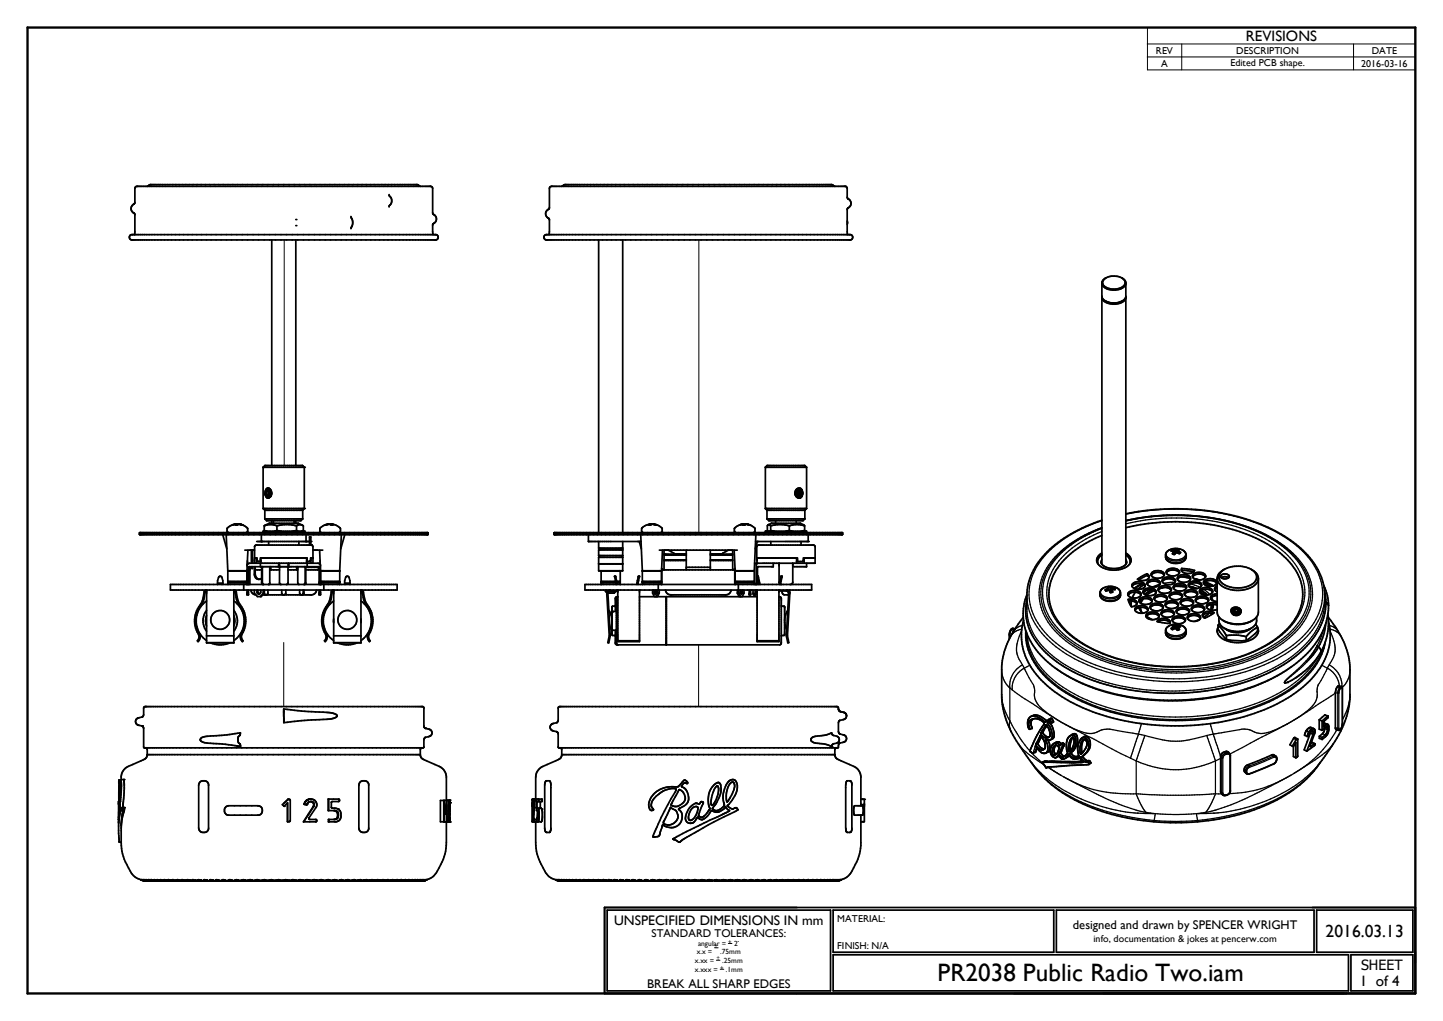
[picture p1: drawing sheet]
<svg xmlns="http://www.w3.org/2000/svg" width="297mm" height="210mm" viewBox="0 0 297 210" stroke-linecap="round" stroke-linejoin="round" font-family="sans-serif">
<defs><g id="words">
<text font-size="5.2" x="193" y="201.9">PR2038 Public Radio Two.iam</text>
<text font-size="3.6" x="272.8" y="192.8">2016.03.13</text>
<g font-size="3.1">
<text x="256.4" y="8.4">REVISIONS</text>
<text x="279.9" y="202.9">1 of 4</text>
</g>
<text font-size="2.9" x="280.2" y="199.5">SHEET</text>
<text font-size="2.8" x="126.4" y="190.3">UNSPECIFIED DIMENSIONS IN mm</text>
<g font-size="2.6">
<text x="220.8" y="191">designed and drawn by SPENCER WRIGHT</text>
<text x="133.2" y="203.3">BREAK ALL SHARP EDGES</text>
</g>
<text font-size="2.3" x="134.1" y="192.7">STANDARD TOLERANCES:</text>
<g font-size="2.1">
<text x="237.9" y="11.1">REV</text>
<text x="254.4" y="11.1">DESCRIPTION</text>
<text x="282.4" y="11.1">DATE</text>
<text x="239" y="13.8">A</text>
<text x="253.2" y="13.5">Edited PCB shape.</text>
<text x="280.2" y="13.8">2016-03-16</text>
<text x="172.3" y="189.7">MATERIAL:</text>
<text x="172.3" y="195.2">FINISH: N/A</text>
<text x="225" y="193.7">info, documentation &amp; jokes at pencerw.com</text>
</g>
<g font-size="1.5">
<text x="143.4" y="196.2">x.x =</text>
<text x="143.7" y="194.6">angular =</text>
<text x="148.3" y="196.2">.75mm</text>
<text x="151.1" y="194.6">2~</text>
<text x="143" y="198">x.xx =</text>
<text x="143" y="199.9">x.xxx =</text>
<text x="148.6" y="198">.25mm</text>
<text x="149.4" y="199.9">.1mm</text>
</g>
<g font-size="1">
<text x="147.1" y="194.8">+</text>
<text x="147.2" y="195.2">-</text>
<text x="147.4" y="197.4">+</text>
<text x="147.7" y="197.7">-</text>
<text x="149.9" y="193.9">+</text>
<text x="150.1" y="194.3">-</text>
<text x="148.3" y="199.2">+</text>
<text x="148.4" y="199.6">-</text>
</g>
</g></defs>
<g fill="none" stroke="#000" stroke-width=".21">
<path d="M236.2 5.7h55.1v8.7h-55.1zM236.2 9h55.1M236.2 11.7h55.1M243.2 9v5.4M278.6 9v5.4M58.5 49.4v46.4M143.8 49.4v60.2M58.4 132.2v13.1M143.8 132.6v12.7M147.1 195h.7M147.4 197.5h.8M148.2 199.4h.8"/>
<path d="M149.9 194.1h.8"/>
</g>
<g fill="none" stroke="#000" stroke-width=".36">
<path d="M30.3 38.3l.7-.3h54.9l.6 .3M115.6 38.3l.7-.3h54.9l.7 .3M26.8 48.4l.2-.1h62.8a.57 .57 0 0 1 .4 .5 .57 .57 0 0 1-.4 .6h-62.8l-.4-.5zM27.6 42a1.06 1.06 0 0 0-.6 1 1.06 1.06 0 0 0 .7 .9v4.4M27.6 41.9l.2-.3v-2.8v-.3l.4-.2h60.4l.4 .2 .1 .3v5a1.58 1.58 0 0 1 .6 1.7l-.6 .7v2.1M27.6 41.9v.1M55.9 49.4v46.4M60.9 49.4v46.4M72.2 44.5a2.38 2.38 0 0 1 0 2.5M80.1 40v.1a1.5 1.5 0 0 1 0 2.3v.2M112.1 48.4l.2-.1h62.8a.57 .57 0 0 1 .4 .5 .57 .57 0 0 1-.4 .6h-62.8a.57 .57 0 0 1-.2-1zM112.9 44.9a1.09 1.09 0 0 1-.6-1 1.09 1.09 0 0 1 .7-1l.1-4.1 .1-.3 .3-.2h60.4l.4 .2 .1 .3 .1 2a1.09 1.09 0 0 1 .6 .9 1.09 1.09 0 0 1-.5 1l-.2 .4 .1 5.2"/>
<path d="M112.9 44.9h.1M113 44.9l.1 .3-.1 3.1M123.2 49.4v60.2M128.2 49.4v60.2M174.4 45.4v.8M226.8 58.4a2.44 2.44 0 0 0 2.8 1.3 2.22 2.22 0 0 0 2.1-1.3M227.2 57.6a3.2 3.2 0 0 1 4.3 .1 1.16 1.16 0 0 1-1 1.6 2.88 2.88 0 0 1-3.5-.9l-.1-.3zM227.6 57.2l-.6 .5-.2 .4v58M230.9 57.2l.7 .5 .1 .4v58M226.8 61.2a2.01 2.01 0 0 0 2.2 1.4 2.68 2.68 0 0 0 2.7-1.2v-.2M226.8 61.1l.3 .5 .4 .3M227.5 61.9l1.2 .4"/>
<path d="M227.5 61.9a3.5 3.5 0 0 0 3.5 0M230.5 62.1l-.9 .2h-1M231 61.9l-.3 .2M231.7 61.1l-.3 .5-.4 .3M54.2 96.1h8.4M54.2 96.1l.3-.3h7.8l.3 .3M54.2 96.1v8.5M62.6 96.1v8.5M157.5 96.1v8.5M157.5 96.1h8.5M157.5 96.1l.4-.3h7.8l.3 .3M166 96.1v8.5"/>
<path d="M28.7 109.9h59.4M28.7 109.6h59.4M28.7 109.6v.3M44.8 119.9h1.1M45.8 110l.9 2.9M46.6 110l.3 7.4h3.9l.1-.1M46.9 119.6h3.9M46.9 117.5v2.3h3.9M46.9 119.6v.1M46.9 119.8v.1M47 117.4l-.1 .1M48.3 107.9a1.47 1.47 0 0 0-1.6 1.3l.1 .2 .3 .2"/>
<path d="M48.3 107.9h.2M48.4 107.8h.1M48.4 107.8l-.1 .1M48.5 107.8h.2M48.5 107.9l-.1 .1 .7-.2 .8 .2M48.5 107.9v.1M48.7 107.9l-.1 .1M48.7 107.9l.1 .1M48.7 107.9v.1M48.7 107.8h.4M48.7 107.8l.2 .1M49.3 107.8l.1 .1"/>
<path d="M49.4 107.8l.1 .1M49.4 107.9h.1M49.4 107.9l.5 .1M49.5 107.9h.1M49.9 108l1.1 .7v.6l-.3 .3M50.4 113.2h2M50.8 117.4l-3.9 .1M50.8 119.6v.1M50.8 119.8v.1M50.8 119.9h-3.9v.3M50.9 115.3v.8M51 113.2l-.1 3"/>
<path d="M51.1 116.7h.6M51.1 116.9l.3 .3h-.3M51.4 116.9v3.3M51.7 113.2v2.7M51.7 116.6v.1M51.7 116.7l.3 .2M52 113.2v2.7M52 116.6v.3M52 116.9h-.5M52 113.2v.1M52.4 116.6v1.5a.91 .91 0 0 0 .4 .9 .91 .91 0 0 0 1-.1M52.4 114.8h.5l.1 .6 .7 .1"/>
<path d="M52.4 115v.9M52.5 117.2h1.3M52.5 116.6v1.5a1.02 1.02 0 0 0 .9 1.1M52.8 114.8v1.1M52.8 111.4h10.9M53.6 115.9v.7M53.7 115.4l-.1-.6h9.6l-.1 .6M53.7 114.8v1.1M53.8 110v1.4M53.8 116.6v3.3l.3 .3M54.1 116.6l-.1 3.3 .2 .3M54.2 109.6v-.3h8.4v.3"/>
<path d="M54.2 104.6h8.4M54.2 104.6l.3 .4M54.4 108.2v.9M54.4 109.1l.3 .2M54.4 109.1l.6 .2M54.4 108.2l1.3-.3 1.3 .3M54.5 106.7l.4 .4h7.1l.3-.4M54.5 105h7.8M54.5 106.7h7.8M54.5 105v1.7M54.6 101.6a.87 .87 0 0 1 .7-1.2 1.11 1.11 0 0 1 .6 1.4M54.6 101.6a.61 .61 0 0 0 .3 .8 .61 .61 0 0 0 .8-.2"/>
<path d="M54.6 101.6l.1 .3M54.7 101v.9M54.7 100.9v.1M54.8 101.7h.5M54.8 101.7l.3 .3M54.8 101.1v.6M54.8 101.1h.5M54.9 100.7a.58 .58 0 0 1 .6 0 .58 .58 0 0 1 .3 .5M54.9 100.6l-.2 .3M55.1 100.6a.88 .88 0 0 1 .6 .8 .88 .88 0 0 1-.6 .9l-.4-.4M55.2 100.8l-.3 .2-.1 .7M55.2 100.8l-.4 .3"/>
<path d="M55.2 100.8l.2 .2M55.3 111.4v.7M55.3 101.4v.3M55.3 101.5l.1 .3-.1-.1M55.3 101.1v.3M55.4 101.1l-.1 .3M55.4 101l-.1 .1M55.4 101a.68 .68 0 0 1-.3 1M55.4 101v.1M55.4 101l.1 .1M55.5 101.8l-.4 .2M55.5 117.2h2"/>
<path d="M55.6 116.6l-.1 3.4-.2 .2M55.7 102.1l-.1 .1M55.8 116.6v.6l-.3-.2M55.8 102l-.1 .1M55.8 101v.2M55.8 101.8v.2M55.8 101.2v.5M55.8 101.2v.6M55.8 101.7v.1M55.9 101.8l-.1 .2M55.9 101.8l-.2 .4M55.9 107.1v.5"/>
<path d="M56.3 107.1v.5M57 109.1l.9 .2M57 109.1l-.6 .2M57 108.2a8.1 8.1 0 0 1 3.5-.2l.5 .2M57 108.2v.9M57.4 115.9v.7h-6.2l-.1 3.6M57.5 116.6h1.8M57.5 115.9v4.1l.3 .2M59.3 117.2h2M59.3 115.9v4.1l-.2 .2M59.5 115.9v.7h6.1l.1 3.6M60.5 107.1v.5"/>
<path d="M60.9 107.1v.5M61 109.1l-.9 .2M61 109.1l.3 .2M61 108.2v.9M61.1 116.6v.6l.2-.2M61.2 116.6l.1 3.4 .2 .2M61.5 111.4v.7M62.2 108l.2 .2v.9l-.2 .1M62.2 108l-.5-.1-.7 .3M62.2 108l-.8-.4h-6l-1 .6M62.3 105v1.7M62.6 104.6l-.3 .4"/>
<path d="M62.8 116.6v3.3l-.2 .3M62.9 116.7h2.8M62.9 117.2h2.8M62.9 116.6v3.4l-.2 .2M63 110v1.4M63.1 114.8v1.1M63.2 115.9v.7M63.7 112.1v-1.7h.3v1.7M63.7 115.5h-.6M63.8 115.4l-.1 .1M64 114.8v1.1M64 112.1h-11.4l-.2 .3v3.5"/>
<path d="M64.1 112.1l.3 .4v3.4M64.4 114.8h-.5l-.1 .6M64.4 113.2h2M65.7 116.9l-.4 .3M65.8 113.2l.1 3M65.9 115.3v.8M66 119.6h3.9M66 119.9h3.9v.3M66 117.4l3.9 .1M66 119.6v.1M66 119.8v.1M67.3 107.9l-1.4 .7-.1 .7 .3 .3"/>
<path d="M67.4 107.9l-.4 .1 .4-.1M67.4 107.9h.1M67.5 107.8h.1M67.5 107.8l-.1 .1M67.5 107.8v.1M67.7 107.8h.1M67.7 107.8l-.2 .1M67.9 107.9h-.5M67.9 107.9h.1M68 107.9h.1M68.1 107.8v.2M68.1 107.8l-.1 .1"/>
<path d="M68.1 107.8l.2 .1M68.2 107.8h.1M68.2 107.8l.2 .1M68.3 107.9v.1M68.4 107.9h.1M68.4 107.8v.1M68.4 107.8l.8 .3 .8 .5 .1 .6-.4 .4M68.4 107.8l.2 .2-.7-.1M68.4 107.8v.2M69.9 117.4v.1M69.9 119.6v.1M69.9 119.8v.1"/>
<path d="M69.9 117.5v2.3h-3.9M70.3 110l-.4 7.4h-3.9v-.1M70.9 119.9h1.1M71 110l-.9 2.9M88.1 109.6v.3M114 109.9h59.4M114 109.6h59.4M114 109.6v.3M121.1 110v1.4h10.9M123.2 114.6v2.8h5v-2.8M123.2 112.8v.3M123.2 114.3v.3"/>
<path d="M123.2 116h5M123.2 111.4v1.4M123.2 113.1v1.2M123.2 114.3h5M123.2 114.6h5M123.2 113.1h5M123.2 112.8h5M123.7 117.5v2.3h3M123.7 119.6h3M123.7 117.5h4M123.8 119.6v.1M123.8 119.8v.1"/>
<path d="M123.8 117.4l-.1 .1M126.7 119.5l-.2-1h.2l.2 1M126.7 119.5h.2M126.7 119.5v.7M126.8 119.9h-3.1l.1 .3M126.9 119.5l.1 .7M127 119.6h.7M127 119.9h.7l-.1 .3M127.6 119.6v.1M127.6 119.8v.1M127.6 117.4l.1 .1M127.7 117.5v2.3h-.7"/>
<path d="M128.2 111.4v1.4M128.2 113.1v1.2M128.2 114.3v.3M128.2 112.8v.3M131.2 119.5l.2-1h.2l-.2 1M131.2 119.5h.2M131.2 119.5v.7M131.4 119.5v.7M131.6 111.4l.4 1.5M131.9 110l.3 7.4h4l.2-4.2M132.2 119.6h3.9M132.2 117.5v2.3h3.9v-2.3"/>
<path d="M132.2 117.5h3.9M132.3 119.6v.1M132.3 119.8v.1M132.3 117.4l-.1 .1M133.7 107.9l-.2 .1 .8-.2 .9 .2-.4-.1M133.7 107.9v.1M133.7 107.8a2.3 2.3 0 0 0-1.6 1v.5l.3 .3M133.7 107.8l.1 .1M133.7 107.8v.1M133.9 107.9h-.2M133.9 107.9v.1M134 107.8l-.3 .1"/>
<path d="M134.1 107.8v.1M134.1 107.8l-.2 .1M134.1 107.8l.1 .1M134.4 107.8l.2 .1M134.6 107.9h.1M134.7 107.8v.1M134.7 107.8l-.1 .1M134.7 107.8l.1 .1M134.8 107.9h.1M134.8 107.9l.6 .1 .8 .6 .1 .7-.3 .3M135.7 113.2h16M136.1 119.6v.1"/>
<path d="M136.1 119.8v.1M136.1 117.4v.1M136.2 117.1l.2 .1M136.2 117.2h15M136.2 117.1v3.1M136.7 113.2v4l-.5-.3M136.7 115.3h4.6M136.7 115.2h4.6M136.7 114.2h4.6M136.7 114h4.6M137.5 113.2l1.3 .7h2.5M141.3 116.7h4.9"/>
<path d="M141.3 113.2v4M146.2 113.2v4M146.2 115.3h4.6M146.2 115.2h4.6M146.2 114.2h4.6M146.2 114h4.6M149.9 113.2l-1.2 .7h-2.5M150.8 113.2v4l.5-.3M151.2 117.1v3.1M151.2 117.1l-.1 .1M151.3 119.6h3.9M151.3 117.5v2.3h3.9v-2.3"/>
<path d="M151.3 117.5h3.9M151.4 119.6v.1M151.4 119.8v.1M151.4 117.4l-.1 .1M152.3 108l-1.1 .7v.7l.3 .2M152.6 107.9l-.3 .1M152.8 107.8l-.4 .1M152.9 107.8v.1M152.9 107.8l-.6 .2M152.9 107.8l.5 .1M152.9 107.9l-.1 .1 .6-.1M152.9 107.9v.1"/>
<path d="M153.1 107.9l-.1 .1M153.1 107.9l.1 .1M153.1 107.9v.1M153.3 107.9h.1M153.4 107.9l.9 .1M153.5 107.8h.1M153.5 107.8l-.2 .1M153.7 107.8l.2 .1M153.9 107.9l.4 .1M153.9 107.9h.1M154.3 108l1.1 .7v.7l-.3 .2M155.2 119.6v.1"/>
<path d="M155.2 119.8v.1M155.2 117.4v.1M155.6 110l-.4 7.4h-3.9l-.2-4.2M155.8 115.3v-2.8l.3-.4h11.3l.3 .2 .1 .2v3.4h-12.5M155.9 111.4l-.4 1.5M155.9 118.8l-.1 1.4M156 115.9l-.3 .3v3.8l-.2 .2M156 119.5l-.2-1h.3l.2 1M156 119.5h.3M156 119.5l.1 .7M156.3 119.5v.7M157.5 109.6v-.3h8.5v.3"/>
<path d="M157.5 104.6h8.5M157.5 104.6l.4 .4M157.9 105h7.8M157.9 105v1.7M157.9 106.7l.3 .4h7.1l.4-.4M157.9 106.7h7.8M158.2 107.9l.6-.3h6l.8 .6M158.2 107.9l-.3 .3v.9l.2 .2M158.2 107.9l.4 .3M158.6 108.2v.9M158.6 109.1l-.1 .2M158.6 109.1l.9 .2"/>
<path d="M158.6 108.2a7.4 7.4 0 0 1 3.4-.2l.5 .2M158.7 111.4v.7M159.2 115.9v.7h-3.2l-.1 1.9M159.6 107.1v.5M160.4 115.9v3.9l.1 .2M160.6 119.5l.2-1h.2l-.2 1M160.6 119.5h.2M160.6 119.5l-.1 .7M160.8 118.5l-.1 .1M160.8 119.5l-.1 .7M162.5 109.1l-.9 .2M162.5 109.1l.7 .2"/>
<path d="M162.5 108.2l1.5-.3 1.6 .3M162.5 108.2v.9M163.2 115.9v3.9l-.4 .4M163.6 101.7l.4 .2M163.9 101.2v.6M163.9 107.1v.5M163.9 100.7a.74 .74 0 0 1 .9-.3 .74 .74 0 0 1 .4 .8 .85 .85 0 0 1-.1 .9 .85 .85 0 0 1-.9 .3 1.12 1.12 0 0 1-.3-1.7zM163.9 101.8l.1 .1M163.9 101v.2M163.9 100.9v.1M163.9 101v.8M164 114.8v1.1"/>
<path d="M164 100.8l-.1 .2M164 100.9a.58 .58 0 0 1 1 0M164 100.9l-.1 .1M164 101.5l.1 .2M164.1 101.7l.4 .3M164.1 100.7l-.1 .1M164.2 100.9l.3 .6M164.3 100.9l-.3 .5M164.3 101l.2 .1M164.4 101.8h.5M164.5 101.5l-.3 .4 .2-.1M164.5 101.5l-.1 .3"/>
<path d="M164.5 101.1v.4M164.5 101.1h.4M164.5 100.8l.4 .3M164.5 100.8l-.2 .1-.3 .3 .1 .5M164.5 100.8l-.2 .1M164.9 111.4v.7M164.9 101.8l-.4 .2M164.9 101.1v.7M165 100.9l.2 .8-.6 .7M165 100.9a.8 .8 0 0 1 .1 1 .8 .8 0 0 1-.9 .3l-.2-.3M165 100.9a.58 .58 0 0 0-.5-.4 .58 .58 0 0 0-.6 .4M165.3 115.5h-1.3l.1-.3v-.4h-8.3v1.1"/>
<path d="M165.3 115.4v.1M165.5 114.8v1.1M165.6 109.1l-.2 .2M165.6 109.1l-.7 .2M165.6 108.2v.9M165.7 105v1.7M166 115.9v.7h-2.8M166 104.6l-.3 .4M166.3 110v1.4h-10.8M167.8 114.8h-2.4l-.1 .6M173.4 109.6v.3M225.7 115.4a3.5 3.5 0 0 0 3.8 1.9 3.3 3.3 0 0 0 3.3-1.9"/>
<path d="M225.7 115.4l.4-.8 .7-.5a1.6 1.6 0 0 0-.8 1.9M226.6 115.6a1.79 1.79 0 0 0 1.9 1.3 2.98 2.98 0 0 0 3.4-1.2v-.1M226.8 113.8a1.73 1.73 0 0 0-1.1 1.6M226.8 107a25.2 25.2 0 0 0-13.4 9.1 11.8 11.8 0 0 0-2 6.4v2.8M226.8 108.6a26 26 0 0 0-8.7 5.3M231.7 108.5a42.1 42.1 0 0 1 27.4 2.5 16.7 16.7 0 0 1 8.5 8.1 9.4 9.4 0 0 1-2.3 9.9 26.1 26.1 0 0 1-14.1 7.2 41.2 41.2 0 0 1-27.4-3.3 15.1 15.1 0 0 1-7.6-8.2 10.1 10.1 0 0 1 3.7-10.4 22.2 22.2 0 0 1 6.9-4.2M231.7 113.8a1.62 1.62 0 0 1 1.1 1.6M231.7 105.7a48.4 48.4 0 0 1 30.7 3.5 18.8 18.8 0 0 1 9.8 10.1l.3 1.6 .2 2.8 .7 .8M231.7 107.1a46.4 46.4 0 0 1 13.3-1l1.8 .1a38.4 38.4 0 0 1 14.6 4.3l2.1 1.3 2.5 2.1M232.8 115.4l-.4-.8-.7-.5a1.65 1.65 0 0 1 .8 1.9M234.1 119.1l1.9-1.1a.66 .66 0 0 1 .6 .8 .66 .66 0 0 1-.7 .5 2.22 2.22 0 0 1-1.8-.2zM236 118.4l.5 .4"/>
<path d="M236 118.4l-1.6 .9M236 118v.4M236.2 119.6a1.72 1.72 0 0 1 2.6 .3 .97 .97 0 0 1-1 .8h-.7a.8 .8 0 0 1-.8-.2 .8 .8 0 0 1-.1-.9zM237 118.3a1.72 1.72 0 0 1 2.6 0M237.2 117.7a1.56 1.56 0 0 1 2.5 .5 1.61 1.61 0 0 1-2.8 0zM239.2 119.6a1.78 1.78 0 0 1 2.7 0M239.3 119.1l.7-.3 .9-.1a.79 .79 0 0 1 .8 .3 .79 .79 0 0 1 .1 .8l-.6 .4h-1a.79 .79 0 0 1-.8-.2 .79 .79 0 0 1-.1-.9zM240 114.8l.2 .4a2.44 2.44 0 0 0 1.6 .7 1.76 1.76 0 0 0 2.3-2.1 2.5 2.5 0 0 0-4.2 .2l.1 .9M240.1 117.9a1.75 1.75 0 0 1 2.7 0M240.3 117.2a1.76 1.76 0 0 1 2.5 .4 1.47 1.47 0 0 1-2.2 .7 .62 .62 0 0 1-.5-.4 .62 .62 0 0 1 .2-.7zM241.3 113.1h.4M241.3 113.1l.1 .3"/>
<path d="M241.3 113.1l-.3 .2 .5 .2M241.5 113.6l-.2 .3 .3 .1M241.5 113.6l.1 .4M241.5 113.5v.1M241.5 113.5l.1 .5M241.7 113.1h.2M241.7 113.1v1M241.9 113.1v.7M242 113.1h-.1M242 113.1l.1 .6M242.3 112.9l.4 .2-.2 .2M242.3 112.9l-.1 .8"/>
<path d="M242.3 112.9l-.3 .2M242.4 118.6l.7-.3 .9-.1a.79 .79 0 0 1 .8 .3 .79 .79 0 0 1 .1 .8 1.75 1.75 0 0 1-2.6-.2zM242.5 113.3l.1 .1M242.5 113.3l-.1 .4M242.6 113.4l.4 .2-.3 .3-.2-.1a.45 .45 0 0 0-.4-.1 .45 .45 0 0 0-.3 .4l-.2-.1M242.6 113.4v.4M243.1 118.6l1.6 .2M243.2 117.3l2.5 .3M243.2 117.3v.1M243.2 116.9l2.7 .4a1.74 1.74 0 0 1-2.7 0zM243.2 116.9v.4M243.9 118.7l.9 .2"/>
<path d="M244.7 118.8l.3 .4M244.7 118.8a1.89 1.89 0 0 0-2.4 .4M244.7 120a1.72 1.72 0 0 1 2.6 .2 1.56 1.56 0 0 1-2.5 .6l-.2-.4zM245.5 118.7a1.77 1.77 0 0 1 2.6 0M245.8 119l1.1 .3M245.9 119.1l.8 .2M246 119.2a.7 .7 0 0 1-.5-.8 .7 .7 0 0 1 .7-.6 1.41 1.41 0 0 1 2 .8 1.22 1.22 0 0 1-1.3 .7M246 119.2l.9 .1M246 119.2l.3 .1M247.8 119.9a1.87 1.87 0 0 1 2.6 .1M247.8 119.9v.1M247.8 119.8l1.3 .8"/>
<path d="M248 119.7l1.7 .9M248 119.7l1.8 .8M250.5 119v6.9a2.14 2.14 0 0 0 1.3 1.7M251 117.8a5.7 5.7 0 0 1 7.7 .3 1.84 1.84 0 0 1-1 2.7 6.1 6.1 0 0 1-6.8-.8 1.57 1.57 0 0 1 .1-2.2zM251.4 118.9a1.29 1.29 0 0 1 1.5 0M251.4 118.2a1.04 1.04 0 0 1 1.6 .4 1.04 1.04 0 0 1-1.8-.1zM252 117.1l-.2 .2M257.5 117.1l.3 .2M257.7 117.3a1.63 1.63 0 0 1 1 1.5 1.63 1.63 0 0 1-1.1 1.4 5.7 5.7 0 0 1-6.3-.5 1.52 1.52 0 0 1 .4-2.4M259 119v6.9a2.14 2.14 0 0 1-1.2 1.7M35.1 120.2h46.6v1.2h-46.6zM42.5 121.6l-.3 .1a6.1 6.1 0 0 1-1.4 3.7 5.4 5.4 0 0 0 .3 5.3v.7l-.3 .6-.2-.2 .3-.6a1.3 1.3 0 0 0-.3-1.2 5.6 5.6 0 0 1 .9-6.1l.5-2.2 .5-.3v10.8h5.6v-10.8l.5 .3a6 6 0 0 0 1.4 3.6 5.7 5.7 0 0 1-.3 5.5v.4l.3 .6-.1 .2a1.49 1.49 0 0 1 0-2.1 5.4 5.4 0 0 0-1-5.9l-.2-.7-.3-1.5-.3-.2"/>
<path d="M42.5 123.6a5 5 0 0 0 0 8.2M42.5 132.2h5.6M42.5 130.8h5.6M42.5 125.5a3.5 3.5 0 0 0 0 4.3M42.5 126.6l-.2 .9 .2 1.3M43.3 132.2a5 5 0 0 0 4 0M44.8 120.2a1.44 1.44 0 0 1 .4-1.7l.3 .1a1.79 1.79 0 0 1 .4 1.6M48.1 126.6l.2 .9-.2 1.3M48.1 123.6a5 5 0 0 1 0 8.2M48.1 125.5a3.5 3.5 0 0 1 0 4.3M50.2 120.2v1.2M50.8 120.2h.1"/>
<path d="M50.9 120.2v-4l.5-.3h14.2l.4 .3v4M50.9 121.4v1h.2v-1M51.7 121.4a1.04 1.04 0 0 0 1 1M52.4 121.4v.6l.6 .7h.8l.5-.6M52.9 121.4l.1 .6 .3 .2M53.1 121.4v.4l.3 .4M53.7 121.4l-.1 .5-.3 .3M54.2 122h.1M54.2 122l-.6 .7M54.2 121.4v.6M54.3 122v.1M54.3 121.4v.6"/>
<path d="M54.3 122.1l.3 .3M54.4 121.4v.7l.3 .3M55.1 121.4v.7l-.3 .3M58 121.4v.7l.3 .3M58.8 121.4v.7l-.3 .3M61.7 121.4v.7l.3 .3M62.4 121.4v.7l-.3 .3M62.6 121.4l-.1 .8-.2 .2M65.2 121.4a1.04 1.04 0 0 1-1.1 1h-10M65.7 121.4v1h.3v-1M66 120.2h.1M66.7 120.2v1.2"/>
<path d="M68.7 123.6a5 5 0 0 0 0 8.2M68.7 121.6l-.3 .1a6.1 6.1 0 0 1-1.4 3.7 5.3 5.3 0 0 0 .3 5.3l-.1 .9-.3 .4-.1-.2a1.25 1.25 0 0 0 0-1.8 5.6 5.6 0 0 1 .9-6.1l.5-2.2 .5-.3v10.8h5.6v-10.8l.5 .3a6 6 0 0 0 1.3 3.6 5.7 5.7 0 0 1-.3 5.5l.1 .4 .3 .6-.2 .2a1.49 1.49 0 0 1 0-2.1 5.4 5.4 0 0 0-.9-5.9l-.3-.7-.2-1.6-.3-.1M68.7 132.2h5.6M68.7 130.8h5.6M68.7 127.3v.8M69.5 132.2a5 5 0 0 0 4 0M70.9 120.2a1.43 1.43 0 0 1 .5-1.7l.3 .1a1.79 1.79 0 0 1 .3 1.6M74.3 127.3v.3M74.3 123.6a5 5 0 0 1 0 8.2M74.3 127.8v.3M120.4 120.2h46.7v1.2h-46.7zM124.6 121.4v.2"/>
<path d="M124.6 121.6l.3 .3M124.6 121.6h.4M125.3 125.5l.5 1 .2 1.2M125.4 121.6h1.4M125.6 121.4l-.6 .2M126 127.7l-.2 1.1-.3 .7M126 129.5l.1 .1h.7l.1 .2M126.7 124.6l-.6 .1-.1 .2v5.6l.7 .3M126.7 125.8h-.6l-.1 .1M126.8 121.6l-.4 .4h-1.3M126.8 121.6h.1M126.9 125.6l-.2 .2"/>
<path d="M127.2 122.7l-.5 .3v2.8M127.2 121.4v10.6h4.4v-10.6M127.2 131.8h4.4M127.2 121.6h-1.7l-.4 .4 .5 8.8-.3 1.4h-.2l.3-1.4-.5-8.7 .1-.5M127.2 122.8l-.3 .3v9.2l.3 .3M131.6 122.7h24.2M132.2 120.2v-.3h3.9v.3M134.3 121.4v.6l.4 .7M134.6 121.4v.3a.25 .25 0 0 0 .1 .4 .25 .25 0 0 0 .3 0M134.9 121.4l.1 .7M135.1 121.4l-.1 .7M135.4 122h.3"/>
<path d="M135.4 122l-.4 .7M135.4 121.4v.6M135.5 120.2v1.2M135.7 122l-.4 .7M135.7 121.4v.6M137 121.4a1.04 1.04 0 0 0 1.1 1h11.3a1.04 1.04 0 0 0 1.1-1M137.1 122.7v9.9M151.3 120.2v-.3h3.9v.3M151.8 121.4v.6M151.8 122h.3M151.8 122l.3 .7M152 120.2v1.2"/>
<path d="M152.1 122l.3 .7M152.1 121.4v.6M152.4 121.4l.1 .7M152.5 121.4v.7M152.8 121.4v.7l-.2 .1-.1-.1M153.1 121.4v.6l-.3 .7M154.2 121.4v1h.3v-1M155 121.4v.6l.2 .4 .4-.1 .1-.9M155.4 121.4v.7l-.2 .3M155.8 121.4v10.6h4.5v-10.6M155.8 131.8h4.5M160.3 122.7l.4 .1 .1 .3v9.2l-.3 .3h-33.5l-.3-.2v-2.8"/>
<path d="M160.8 124.6l.7 .2v5.8l-.7 .2M161 121.6l.1 .5 .1 .2h1.1M161.5 127.7l.1 1.1 .3 .7M161.9 121.4l.4 .1 .3 .4M162.2 125.5l-.5 1-.2 1.2M162.5 121.4l-.4 9.4 .3 1.4h-.2l-.3-1.4 .4-8.8-.2-.4h-.2h-1.6M208.4 129.3l-.2 .1-.4 .6-.1 1.5M208.4 129.3l.5 .1M208.9 129.4l-.5 .8M210.6 127l-1.8 2.5M210.7 127.6a12.4 12.4 0 0 0 3.6 12.3 33.3 33.3 0 0 0 17.2 8.4l.8 .1a50.2 50.2 0 0 0 30.5-3.6 21 21 0 0 0 9.9-9.2 11.3 11.3 0 0 0 .7-7.7M211.1 129.7a13.5 13.5 0 0 0 6.1 11.3 38.5 38.5 0 0 0 19.6 6.9 49 49 0 0 0 25.3-4 20.1 20.1 0 0 0 9.9-9.3l.8-2.6"/>
<path d="M211.3 130.1l-.1 .6M227 121a2.44 2.44 0 0 1 3.6 .8v.2a1.31 1.31 0 0 1-.6 1.3l-1.1 .4-1.2-.1-.8-.4-.5-.6M227.1 121a1.34 1.34 0 0 0-.6 1.7M227.5 121.3l.1 .2M227.6 121.5v.1l.7-.2 .2 .5M227.9 121.1l-.4 .2M227.9 121.1v.4M228.1 121l-.2 .1M228.1 121v.4M228.1 120.9v.1M228.1 120.9l.1 .5M228.5 120.7l-.5 .1 .1 .1"/>
<path d="M228.5 120.7l.2 .2M228.5 120.7v1.1M228.7 120.9h.1M228.7 120.9l-.1 1M228.8 120.9l.2 .1M228.8 120.9l-.1 1M228.9 121.4l.1 .4-.5 .1M228.9 121.4v.4M229 121h.4M229 121.3l-.1 .1M229 121v.3M229.3 121.3h-.3"/>
<path d="M229.4 121l.1 .3h-.2M229.4 121l-.1 .3M232.2 123.3a1.38 1.38 0 0 1 1.8 .7 1.13 1.13 0 0 1-1.1 .8zM232.2 122.4a1.16 1.16 0 0 1 1.7-.9 .87 .87 0 0 1 .9 .9M232.2 122.4a1.77 1.77 0 0 0 2.6 0M232.3 123.6a1.65 1.65 0 0 1 1.7 .6M232.6 122l-.4 .5M232.9 123.6l-.1 1.1M233.6 121.1l.6 .1M233.6 125.6a1.78 1.78 0 0 0 2.7 0M233.6 125.6a1.17 1.17 0 0 1 1.7-1 .88 .88 0 0 1 1 1M233.7 121.8l-.6 1.2"/>
<path d="M233.7 121.8l.8 .3 .4 .3M233.7 121.8a1.57 1.57 0 0 0-1.5 .6M234.4 125.1l.8 1M234.6 123.9a.78 .78 0 0 1 .1-.8 .78 .78 0 0 1 .7-.3 1.16 1.16 0 0 1 1.7 1 1.84 1.84 0 0 1-2.3 .3M234.6 123.9l.2 .2M234.7 124.9a1.38 1.38 0 0 1 1.6 .6M234.7 124.9l-.6 .2-.5 .4M234.7 123.5l-.1 .4M234.7 124.9l.3 1M234.8 123.4a1.81 1.81 0 0 1 2.3 .3M234.8 123.4l-.4 .3M234.8 123.4l-.2 .5"/>
<path d="M235 120.1l.7 .5M235 120.1a1.81 1.81 0 0 0-2 .5M235 120.1l-1.6 .9M235.1 120.1l-1.5 1M235.3 123.2l-.5 .9M235.4 121.4a1.72 1.72 0 0 1 2.6 .3 1.36 1.36 0 0 1-2 .8 .71 .71 0 0 1-.6-1.1zM235.4 120.3l-1.2 .9M235.7 120.6a1.16 1.16 0 0 0-1.7-.9 .8 .8 0 0 0-.8 .2 .8 .8 0 0 0-.1 .9l.5 .3M235.7 120.6a1.44 1.44 0 0 1-1.5 .6M235.9 126.9a1.72 1.72 0 0 1 2.7 0M235.9 126.8l1.3 .7M236 126.3a1.74 1.74 0 0 1 2.6 .3 1.43 1.43 0 0 1-2.1 .7 .62 .62 0 0 1-.5-1z"/>
<path d="M236.1 120.1a1.77 1.77 0 0 1 2.7 0M236.7 125.1a1.74 1.74 0 0 1 2.7 0M236.9 124.4a1.79 1.79 0 0 1 2.5 .4 1.42 1.42 0 0 1-1.9 .8 .69 .69 0 0 1-.7-.4 .69 .69 0 0 1 .1-.8zM237.1 121.4l-1.5 .9M237.5 121.5l.5 .4M237.5 121.5a1.82 1.82 0 0 0-2.2 .4M237.5 121.5l-1.5 1M237.6 123.2a1.73 1.73 0 0 1 2.6 0M237.8 122.6a1.76 1.76 0 0 1 2.5 .4 1.38 1.38 0 0 1-2 .8 .68 .68 0 0 1-.7-.4 .68 .68 0 0 1 .2-.8zM238.4 127.9a1.89 1.89 0 0 1 2.5 .2M238.4 121.4a1.73 1.73 0 0 1 2.7 0M238.6 120.8a1.73 1.73 0 0 1 2.5 .4 1.6 1.6 0 0 1-2.5 .5l-.2-.4z"/>
<path d="M238.7 128l1.6 .2h.5l.1-.1M238.7 128l-.5-.2a1.74 1.74 0 0 1 2.7 0v.3M239 126.4a1.72 1.72 0 0 1 2.7 0M239.1 125.9a1.76 1.76 0 0 1 2.6 .2 1.47 1.47 0 0 1-2.1 .7 .62 .62 0 0 1-.5-.9zM239.6 120.8l-.7 .2M239.9 124.6a1.17 1.17 0 0 1 1.6-1 .88 .88 0 0 1 1 1M239.9 124.6a1.73 1.73 0 0 1 2.6 0M239.9 124.6a1.78 1.78 0 0 0 2.6 0M240 130.4a2.53 2.53 0 0 0 4 .1 1.47 1.47 0 0 0-1.3-2 2.24 2.24 0 0 0-2.8 1.1l.1 .9M240.7 122.8a1.73 1.73 0 0 1 2.7 0M240.7 122.8a1.16 1.16 0 0 1 1.7-1 .88 .88 0 0 1 .9 1M240.7 122.8a1.77 1.77 0 0 0 2.6 0"/>
<path d="M241.3 127.7a1.76 1.76 0 0 1 2.7 0M241.4 127.2l.6-.4 1-.1a.8 .8 0 0 1 .8 .3 .8 .8 0 0 1 .1 .8 1.74 1.74 0 0 1-2.6-.2zM241.4 129l-.3 .3 .2 .2 .6-.2M241.4 129l.1 .4M241.5 128.9l-.1 .1M241.5 128.9l.1 .5M241.7 128.5l.1 .8M241.7 128.5l-.4 .2 .2 .2M241.7 128.5l.3 .2M241.7 120.3a1.73 1.73 0 0 1 2.5 .4 1.56 1.56 0 0 1-2.5 .5l-.2-.3zM241.8 120.6a1.81 1.81 0 0 1 2.4 .4M241.8 120.6l-.3 .4"/>
<path d="M241.9 120.6l2.1 .2M241.9 129.3l.4 .3h.2M242 128.7h.1M242 128.7l-.1 .6M242.1 125.9a1.72 1.72 0 0 1 2.7 0M242.1 128.7v.7M242.1 128.7h.2M242.2 125.4a1.76 1.76 0 0 1 2.6 .2 1.47 1.47 0 0 1-2.1 .7 .62 .62 0 0 1-.5-.9zM242.3 128.7v.9M242.5 129l.1 .2M242.5 129l-.1 .6M242.6 129.2l.2 .3-.3 .1"/>
<path d="M242.6 129.2l-.1 .4M242.7 128.7h-.4M242.7 128.7l.3 .2-.5 .1M242.7 128.7v.3M243 124.1a1.74 1.74 0 0 1 2.6 0M243 120.4h.1M243.2 123.4a1.72 1.72 0 0 1 2.4 .4 1.43 1.43 0 0 1-2.1 .7 .62 .62 0 0 1-.5-.4 .62 .62 0 0 1 .2-.7zM243.8 122.3a1.74 1.74 0 0 1 2.7 0M243.9 121.8a1.74 1.74 0 0 1 2.6 .2 1.35 1.35 0 0 1-1.9 .8 .71 .71 0 0 1-.7-1zM244.4 127.2a1.77 1.77 0 0 1 2.7 0M244.5 126.7a1.87 1.87 0 0 1 2.6 .1 1.17 1.17 0 0 1-1.7 1 .8 .8 0 0 1-.8-.3 .8 .8 0 0 1-.1-.8zM244.6 120.5a1.73 1.73 0 0 1 2.7 0"/>
<path d="M244.7 120.6l1.6 .5M245.2 125.4a1.74 1.74 0 0 1 2.7 0M245.4 124.8a1.79 1.79 0 0 1 2.5 .4 1.23 1.23 0 0 1-1.7 .8 .78 .78 0 0 1-.8-.3 .78 .78 0 0 1-.1-.8zM246.1 123.6a1.73 1.73 0 0 1 2.6 0M246.3 123a1.76 1.76 0 0 1 2.5 .3 1.25 1.25 0 0 1-1.8 .9 .76 .76 0 0 1-.8-.4 .76 .76 0 0 1 .1-.8zM246.9 121.8a1.73 1.73 0 0 1 2.7 0M246.9 121.8a1.78 1.78 0 0 0 2.7 0M246.9 121.8a.96 .96 0 0 1 1.2-1 1.08 1.08 0 0 1 1.5 1M246.9 127.4l-1 .4M246.9 121.7l1.1 .7M247.2 121.5l1.3 .9M247.7 126.1a1.94 1.94 0 0 1 2.2-.1l-1.9 1.2a.59 .59 0 0 1-.5-.5 .59 .59 0 0 1 .2-.6z"/>
<path d="M247.8 120a1.16 1.16 0 0 1 1.6-.9 .79 .79 0 0 1 .8 .2 .79 .79 0 0 1 .1 .9l-.6 .4M247.8 120a1.62 1.62 0 0 0 1.9 .6M248.9 126.1l-1.2 .9M249.3 124.3l-.1 1.2M249.6 124.3v.8M249.6 125.1l-.2 .4M249.6 124.3l.1 .5M249.6 126.2a1.85 1.85 0 0 0-2.1 .5M249.8 124.3l-.2 .8M250 121.3l.5 .5M250.3 121l.2 .1M250.3 121l-.3 .3"/>
<path d="M250.5 120.9v.1M250.5 122.2a1 1 0 0 0-1.3 1l.4 .3 .9 .2M250.5 125.4l-.6 .1h-.7M250.5 129.7a3 3 0 0 0 2.8 2.3 5.4 5.4 0 0 0 5.5-1.5l.2-.8M250.5 124.5a1.73 1.73 0 0 0-2.1 .4M250.5 122.5a1.38 1.38 0 0 0-1.3 .6M250.5 120.9l-.2 .1M250.5 124.1a1.55 1.55 0 0 0-2.2 .6l.2 .4 .7 .4M250.5 120.5l-.5 .5v.3M250.5 129.7v.3M250.7 129l-.2 .7M250.7 128.6a3.3 3.3 0 0 0 1.5 2.7l.2 .2"/>
<path d="M250.7 128.6l.7 .6 1 1.5M250.9 126.9a2.48 2.48 0 0 0 2.3 2.8M251 128.2l-.3 .4M251.8 127.6a6.5 6.5 0 0 0 5.3 .3M251.8 127.6a5.9 5.9 0 0 0 6 0M252 129.2l.3 .2M252.3 129.4a4.5 4.5 0 0 0 4.9 0M252.4 131.5l3.2 .3 .9-.1M252.4 130.7l2.1-.1 2 .3M252.4 130.7v.8M252.5 129.5l.7 .2M253.2 129.7a5.7 5.7 0 0 0 3.2 0"/>
<path d="M253.2 129.7a6.3 6.3 0 0 0 3.1 0M253.6 125.2a1.12 1.12 0 0 1 1.1-.2 1.12 1.12 0 0 1 .7 .9 1.01 1.01 0 0 1-1.3 .6 1.01 1.01 0 0 1-.5-1.3zM253.7 125.4a.89 .89 0 0 1 1.1-.3 .89 .89 0 0 1 .4 1.1 1.07 1.07 0 0 1-1.4 .1M253.7 125.4a.85 .85 0 0 1 1-.3 .85 .85 0 0 1 .5 1 .85 .85 0 0 1-1.1 .3 .85 .85 0 0 1-.5-1M253.7 125.4l-.1 .2M253.9 125.9l.5 .3M253.9 125.5v.4M253.9 125.6v-.2l.3 .3M253.9 125.6l.3 .1M253.9 125.6v.3M254.2 125.7l.2 .2M254.3 125.8h.4"/>
<path d="M254.4 125.3l-.5 .2M254.4 125.9v.3M254.4 125.3l.5 .3M254.7 125.8l-.3 .1M254.9 126.1l-.5 .1M254.9 125.6l-.2 .2M254.9 125.7l-.2 .1M254.9 125.6v.5M256.5 130.9v.8M256.7 129.6l-.3 .1M257.5 129.2l-.8 .4M257.8 127.6l-.6 .3"/>
<path d="M258.5 128.4l.3 .6M258.7 126.9a2.31 2.31 0 0 1-2 2.7M258.8 129l.2 .7M258.8 129v.8l-.2 .3-2.1 1.6M258.8 129l-1.4 1-.9 .9M259 129.7v.3M271.2 132.7l.2 .4a.94 .94 0 0 1 .4 1.1M271.8 134.2l-1.2 1.8-1.3 1.3-2.7 2.2M272.5 120.5a11.9 11.9 0 0 1-2.2 12.5 29.9 29.9 0 0 1-15.6 9.2 50.2 50.2 0 0 1-32.5-1.9 20.6 20.6 0 0 1-10.6-9.3 10.9 10.9 0 0 1-.2-8.7M273.3 126.3a12.3 12.3 0 0 1-1.5 7.9M273.4 127a17.6 17.6 0 0 1 4.5 10.2v6.2a19.4 19.4 0 0 1-3.8 10.1l-2 2.9a25 25 0 0 1-12.9 9.8 49.4 49.4 0 0 1-37.1-1.2 26.9 26.9 0 0 1-11.5-10.5 20.3 20.3 0 0 1-4.4-11.1v-6.2l.4-2.6a16.6 16.6 0 0 1 2.2-5.1M29.3 147.5h.1"/>
<path d="M29.3 147.5l-.6 .1a.79 .79 0 0 0-.8 .8 .79 .79 0 0 0 .8 .8l.6 .1 .2 .4 .1 4 .1 .1h57.4l.2-.1v-1.7l.3-.3M29.3 147.5l.2-.4 .1-1.5 .2-.3h57.2l.3 .3v3.9l.2 .3 .7 .2a.79 .79 0 0 1 .7 .8 .79 .79 0 0 1-.7 .7l-.7 .2M30 153.8l.3 .4v1.2l-.2 .5-3.7 1.7a2.59 2.59 0 0 0-1.5 2.8M30.3 155.2h56.2M41.4 151.8a5.7 5.7 0 0 1 3.1-.5l5-.6-.1 .4a1.36 1.36 0 0 0-.4 1.5l.1 .2a.59 .59 0 0 1 .4 .7l-3.1-.4-2.5-.2a4 4 0 0 1-2.6-.5l-.1-.3zM58.4 145.8l3.6 .5 5.7 .3 1 .1a.5 .5 0 0 1 .5 .2 .5 .5 0 0 1 0 .6l-1.5 .4-5.7 .3-3.6 .4zM86.8 153.8l-.3 .4v1.3a1.08 1.08 0 0 0 .8 .8l3.1 1.3a2.56 2.56 0 0 1 1.5 2.1v5M114.6 148.6h.1M114.6 150.5h.1M114.6 150.5l.3 .4v2.8l.2 .1h57.3l.2-.1v-.6l.3-.3M114.6 148.6l-.6 .2a.79 .79 0 0 0-.8 .8 .79 .79 0 0 0 .8 .8l.6 .1M115.4 153.8l.2 .4v1.2l-.2 .5-3.9 1.8a2.51 2.51 0 0 0-1.2 2.2v4.5"/>
<path d="M115.6 155.2h56.2M171.1 153.5a7.8 7.8 0 0 0-3.5-.7 .62 .62 0 0 1-.6-.9l.8-.4 2.3-.3 1.1-.5 .2 .5 .8 .2a.74 .74 0 0 1 .6 .8 .74 .74 0 0 1-.6 .7l-.8 .2-.2 .4M171.8 155.2l.1 .5 .4 .4 3.4 1.5a2.44 2.44 0 0 1 1.5 2.1v6M172.1 153.8l-.3 .4v1M172.6 145.8v-.2l-.3-.3h-57.2l-.2 .4v2.5l-.3 .4M172.6 145.8l.1 .4 .3 .2M172.6 145.8l.2 .5 .2 .1M172.9 148.2l-.3 .5v1.8l.3 .5 .6 .1a.79 .79 0 0 1 .7 .8 .79 .79 0 0 1-.7 .8l-.6 .1M172.9 148.2h.1M173 146.4l1 .3M173.7 146.5l.3 .2M174 146.7a.76 .76 0 0 1 .2 .8 .76 .76 0 0 1-.7 .5l-.6 .2"/>
<path d="M174.2 146.9v.2M211.9 150h.1M212 154.6h.1M212.1 154.6l.6 .3M212.7 147.9a1.97 1.97 0 0 1 2.2 1 19.7 19.7 0 0 0-2.9 5.7M212.7 147.9a1.24 1.24 0 0 0-.3 1.7v.2l-.4 .2M212.7 147.9l-.3 .1M212.8 154.7h.3M213.1 154.7l-.4 .2M213.4 153.8l-.3 .9M214.2 151.3h.1M214.2 151.3l.1 .2"/>
<path d="M214.3 151.5l.4 .6a1.94 1.94 0 0 1 .2 2l-.1 .1M214.3 151.5a2.55 2.55 0 0 0-.6 1.7l.6 .7 .7 .2M214.5 156.9l.4 .4M214.5 156.9h.1M214.5 156.8h.1M214.6 150.7h.1M214.6 150.7l.7 .8 .7 .1M214.9 157.3l.4 .6M215.1 156.6l-.5 .2M215.2 156.6h-.1M215.3 149.1h.1M215.4 149.1v.1"/>
<path d="M215.4 149.2l.1 .1a2.56 2.56 0 0 1 .5 2.2l-.2 .2M215.4 149.2l-.8 1.5M215.5 148.3l-.7-.5a1.92 1.92 0 0 0-3.1 .1 1.9 1.9 0 0 0 .2 2.1M215.6 157.8h-.1M215.6 157.8l-.3 .1M215.7 152.3v.1a1.84 1.84 0 0 1 0 2.3 1.42 1.42 0 0 1-2.1-.6l-.4-.7M215.9 148.4h.2M216.1 148.4l-.1 .2a3.6 3.6 0 0 1 1 2.3l-.2 .9a1.9 1.9 0 0 1-1.5 .5M216.1 148.4l.3 .3 .4-.2-.1-.4-.3-.3-1.2 .7M217.1 153.3l.5 .1 .3 .3M217.3 153.3a1.17 1.17 0 0 0 0 1.8h.2M217.9 155.3l.1 .2"/>
<path d="M217.9 153.7l-.1 1-.5 .5M218.2 153.2l.5-.4a.53 .53 0 0 1 .4 .5 .53 .53 0 0 1-.3 .5l-.2 .5a.7 .7 0 0 0-.1 .8 .7 .7 0 0 0 .7 .4M218.4 153a.72 .72 0 0 0-.9-.3 1.65 1.65 0 0 0-1.4 1.5 1.65 1.65 0 0 0 1.2 1.7l.7-.5M219.7 154.8a2.87 2.87 0 0 1 .9-3.7 .72 .72 0 0 1 .9-.1 .72 .72 0 0 1 .3 .8 3.9 3.9 0 0 1-1.3 3.1l.1 .2a1.01 1.01 0 0 0 1.5 .4M219.7 154.9l-.7 .7M219.9 155.4h.1M220 155.4a1.54 1.54 0 0 0 2.2 .5M220 155.4v.1a1.19 1.19 0 0 1-1.7 .5l-.3-.5M220.8 151.6l-.1 .1M220.8 151.6l.1 .1M220.8 151.6a2.82 2.82 0 0 0-.4 2.7M220.9 151.7h.1"/>
<path d="M220.9 151.7a2.69 2.69 0 0 1-.6 2.8M221.8 153.7l.3 1.8M221.9 153.4v.3M222.1 155.5l-.1 .1M222.2 152.6l-.3 .8M222.2 155.8h.1M222.2 155.8l.1 .1M222.2 155.9l.7 .8M222.4 152.2l.6-.6a.98 .98 0 0 1 1.4 1 3.2 3.2 0 0 1-1.8 3.1h-.1M222.4 152.2l-.2 .4M222.7 156.6h-7.6M222.8 154.9l-.2 .1"/>
<path d="M222.8 154.9h.1M222.8 155.6l.9 .9h.6l.2 .4M222.9 156.8h.1M223.1 152.1l-.5 1.3 .2 1.5M223.1 152.1l-.2 .1M223.1 152.1l.3 .1M223.5 152.3a1.34 1.34 0 0 1-.1 1.7l-.6 .9M224.1 157.2l-8.5 .6M224.1 157.2h.1M224.5 157l-.3 .2M224.5 156.9v.1M251.5 155l.6-.4h.4l.3 .1 .4 .6v7.5a1.04 1.04 0 0 1-.9 .8 1.04 1.04 0 0 1-1.1-.7v-7.3z"/>
<path d="M256.4 157.6l5.3-2.3a.95 .95 0 0 1 1.1 .7 .95 .95 0 0 1-.6 1.2l-5.1 2a.91 .91 0 0 1-1-.5 .91 .91 0 0 1 .3-1.1zM266 153.5l.2 .1M266.2 153.6v2l.5 .3M266.2 153.6l.5-.9v3.2M267.1 152v3.5l-.4 .4M267.1 152l-.6-.3-.2 .1-.8 1.4 .5 .3M267.1 152l-.3 .1-.8 1.4M269.1 151.5a1.7 1.7 0 0 1 1.3-1.6l.3 .4-.1 .4-.9 2.8M269.7 153.5h.1M269.7 150.8l-1.3 3.4 .6 .3M269.7 150.8l.6 .3M269.8 150.6l-.1 .2"/>
<path d="M269.9 152.8l.2-.1 .5 .3M270.3 151.1a.42 .42 0 0 0-.2-.8l-.4 .4-.3 .7-.3 .1M270.3 151.1l-1.3 3.4M270.4 149.9l-.6-.3a1.81 1.81 0 0 0-1.3 1.6l.6 .3M270.6 153l-.9 .5M270.6 153l-.1 .4-1.5 1.1M271.5 148.1v1.9l.6 .2M271.5 148.1l.6 .2M271.6 151.5v.4l.5 .2M271.6 151.5l.5 .2M272.1 148.3v1.9M272.1 151.7v.4"/>
<path d="M272.6 148.8l.7 .3M272.6 148.8h.1M272.6 148.8h-.2M272.6 149.8l-.2 .8-.8 .9M273.1 149.5l-1 .7M273.1 149.5l.1 .2a1.58 1.58 0 0 1-.4 1.5l-.7 .5M273.3 147.3v.3l-.9 .9 .1 1a.72 .72 0 0 1 .9-.4l.1 .4-.1 1.2-.4 .7-.9 .7M273.3 147.3l-1.2 1M273.3 147.3l-.6-.2-1.2 1M273.3 147.3l.1 .1M275.4 141.1l.7 .1 .2 .5v7.2l-.2 .8-.5 .5-.6-.1-.1-.4v-7.2l.1-.8zM24.4 168.6h.1"/>
<path d="M24.4 165v4.3M24.4 164.9h.1M24.5 161.1v.1M24.5 168.6l-.1 2.8 .2 1.8M24.5 165.6v.1M24.5 166.7v.3M24.5 166.8h.1M24.5 167h.1M24.6 167.1h.2M24.6 161.6v.1M24.6 161.7l-.1 3.9M24.6 173.2h.3"/>
<path d="M24.6 161l-.2 7M24.6 161h.2M24.7 166l.1 .8-.3 1.8M24.8 160.5l-.1 5.2-.1 1M24.9 160.5h-.4v.6M24.9 160.4l-.1 .1M24.9 160.8v.1M24.9 160.4h.1M24.9 160.9h.1M24.9 160.9l-.1 4.1M25 166.2l-.1 .2M25 166.1h.6v.5l-.5 1.7-.1 1.5"/>
<path d="M25.2 167.4h.1M25.2 166l.1 .1M25.3 166.4l-.4 3v3.9a11 11 0 0 0 2.8 7l1.4 .7M25.5 160.4h-.6M25.5 160.4l.1 1.9-.3 3.8M25.6 166.7h.1M41.1 160.9a1.09 1.09 0 0 1 1.8 .4v9.2a1.05 1.05 0 0 1-1.1 .7 1.05 1.05 0 0 1-.9-.9v-8.8zM46.5 166l.6-.3h6a.99 .99 0 0 1 .9 .9 .99 .99 0 0 1-.7 1.1h-6.4a1 1 0 0 1-.4-1.7zM58.4 165.8h.1M59.2 165.1l-.7 .7M59.2 164.5l.4-.1 .1 .2v4.2l-.2 .2h-.3v-3.8M59.2 164.5l-.8 .8"/>
<path d="M59.2 164.5l-1.1 1 .4 .3M62.6 165.4a1.3 1.3 0 0 1 1.5-1 1.3 1.3 0 0 1 1.1 1.5l-1.6 2.4 .2 .3h1.3v.4h-2.6l1.9-3.1M62.6 165.4l.5 .2M62.6 165.4h.1M62.7 165.4l.4 .2M63.8 164.4a1.3 1.3 0 0 0-1.1 1M64.1 164.9l.3 .2M64.4 165.1a.65 .65 0 0 1 0 .8M64.4 165.1h.1M64.4 165.9h.1M64.5 165.1a.83 .83 0 0 0-1.4 .5M64.5 165.1l.2 .3-.2 .5"/>
<path d="M64.5 165.9l-2 3.1M67.5 164.4h2.2a.26 .26 0 0 1 .2 .2 .26 .26 0 0 1-.2 .3h-1.4l-.1 1.2 .1 .1a1.48 1.48 0 0 1 1.8 1 1.48 1.48 0 0 1-1 1.8h-1.5v-.4h1.2a.97 .97 0 0 0 .7-1.6l-.6-.3h-1.4zM67.7 164.4v2.3M67.7 168.6v.4M68.9 168.5l-.2 .1M68.9 166.8a.97 .97 0 0 1 .6 .8 .97 .97 0 0 1-.5 .9M74.1 160.9a1.09 1.09 0 0 1 1.8 .4v9.2a1.04 1.04 0 0 1-1.1 .7 1.04 1.04 0 0 1-.9-.9v-8.8zM91.3 164.7v4.3M91.4 167.5h.3M91.4 164.7l.3 2 .2-2M91.5 169l1.1 .1M91.7 167.5l-.3-1.9v3.4"/>
<path d="M91.7 167.5l.2-1.9v3.4M91.9 169.1v4.2a11.4 11.4 0 0 1-2.8 7l-1.3 .7M91.9 164.6h.7v4.4M92 164.7v4.3h-1.3v-4.3h1.7l.1 4.4-.1-1.1h-.1l-.1 1.1v-.2M92 168.9h.2M92.3 164.7l-.1 4.2M92.4 166.9h.2M92.4 167.5v-2l-.1 2h.3M92.5 167.2h.1M92.5 168.1h.1M92.5 168.5h.1M92.6 166.5l-.2 .1"/>
<path d="M92.6 168.1v.2M92.6 168.8v.1M92.6 164.9l-.2 .1M109.6 164.4v4.6h1.8l.1-.2 .1-1.8-.1-.6-.2-.2h-.7M109.6 164.4h.2M109.6 164.4v.1M109.8 165.6h.2M109.8 165.3v.3M109.8 165.3h.1M109.8 164.4v1.2M109.8 164.4h.1M109.8 164.9v.4"/>
<path d="M109.8 165h.1M109.9 164.9h.1M109.9 164.4h1.6v.5M109.9 164.9l-.2 4.1M109.9 164.4l.1 .3M110 164.7v1.4M110 164.7h.4M110 166.1h.4M110 166.1l-.2 2.4M110 168.6v.4M110.3 169v4.3a11.4 11.4 0 0 0 2.8 7l1.6 .8M110.4 164.4v2.3h.2l-.1 1.8"/>
<path d="M110.4 168.6v.4M110.5 168.4v.1M110.6 166.2l.2 .2 .2 .8-.1 1.3-.2 .5M110.7 166.7l.1 .4-.1 1.4-.8 .1M110.7 169h.1M110.7 166.9h.1M110.8 164.4h.1M110.8 164.9h.1M110.9 164.4l-.1 .5M111.2 164.9v1.3M111.5 164.9h-1v1.3M111.5 164.9h.1"/>
<path d="M112.3 160.7l.1-.1h.7l.3 .7v9.2l-.3 .7h-.8l-.2-.7v-9.2zM113.3 171v.1M136.4 169.7h.1M136.4 169.7l-.6 1.8a.67 .67 0 0 1-.9 .6l-.4 .1M138 166.1l.3 .2a1.67 1.67 0 0 1 .9 2.6 2.23 2.23 0 0 1-1.8 .8h-.1a.58 .58 0 0 1-.7-.7l1.5-2.9M138.2 165.6h.1M139.8 162.4a1.75 1.75 0 0 1 1.2 1.8 1.75 1.75 0 0 1-1.4 1.6l-.2 .1a1.33 1.33 0 0 1-1.3-.4l1.8-3.1M140.3 161.7v.1a2.33 2.33 0 0 1 1.4 2.2 2.34 2.34 0 0 1-1.8 2.3l-.2 .2a2.23 2.23 0 0 1 .2 2.9 2.23 2.23 0 0 1-2.9 .6l-.6-.3M140.3 161.6l.1-.1a.66 .66 0 0 1 1.1-.4v-.2a.56 .56 0 0 0-.5-.4 .56 .56 0 0 0-.6 .3l-.8 1a6 6 0 0 0-5.1 1.6 2.37 2.37 0 0 0-.5 3.3l.5-.1a1.62 1.62 0 0 1 .2-2.5 4.9 4.9 0 0 1 4.4-1.8l.1 .1a70.9 70.9 0 0 0-4.7 9.4v.4M140.3 161.6v.1M142.5 166.2a.62 .62 0 0 1 .6-.3 .62 .62 0 0 1 .6 .4l-.1 .2a2.65 2.65 0 0 1-1.5 2.3l-.2-.1a.98 .98 0 0 1-.1-1.3zM144.7 165a.4 .4 0 0 0-.4-.1 .4 .4 0 0 0-.3 .4l-.1 .1a1.41 1.41 0 0 0-1.8 .5 2.79 2.79 0 0 0-.8 3 1.26 1.26 0 0 0 2.1-.6l.1-.1"/>
<path d="M144.7 165l-.3 .9a3.4 3.4 0 0 0-.5 2l.1 .1a.64 .64 0 0 0 1-.2l.5-.6a1.08 1.08 0 0 0 .4-1.6l-.1-.5a4.4 4.4 0 0 1 1.1-3.6l.5-.4a.58 .58 0 0 1 .7-.1 .58 .58 0 0 1 .3 .7 5.7 5.7 0 0 1-1.5 4.2l-.3 .5 .8 .4M146.5 166.7a2.05 2.05 0 0 0 2.9-.7l.7 .7M146.5 166.7l-.2 .2a2.31 2.31 0 0 1-2.1 1.7l-.6-.5M147.3 161.9l.4-.2a1.65 1.65 0 0 1 .1 1.8l-.7 1.5a.67 .67 0 0 1-.6 .6 5.1 5.1 0 0 1 .8-3.7zM150.1 166.8h.1M150.3 161.1a.49 .49 0 0 1 .6-.2 .49 .49 0 0 1 .3 .6 5.4 5.4 0 0 1-1.6 3.4l-.1-.4a4.9 4.9 0 0 1 .8-3.4zM151.6 166.1l-.3 .1a.84 .84 0 0 1-1.3-.2l-.3-.2a6.2 6.2 0 0 0 2-4.4 1.03 1.03 0 0 0-.8-1.1 1.03 1.03 0 0 0-1.2 .7 4.9 4.9 0 0 0-.6 4.6l-.7 .8-1 .4M151.6 166.1v.1M151.6 166.2l.2 .4M151.8 166.6l-6 3.1-5.6 3.3a.57 .57 0 0 1-1-.1l-.6-.3 2.7-1.5 8.8-4.3M174.2 171v.1M174.3 160.7l.7-.1 .3 .6v9.4l-.1 .4-.3 .2-.7-.1-.1-.8v-8.8z"/>
<path d="M177.2 167.7v6.2a11.3 11.3 0 0 1-2.8 6.4l-1.3 .7M177.2 164.4h.7v4.6h-.7M177.2 164.4h.5M177.2 165.5h.7M177.6 165.8l-1.7-.1a2.37 2.37 0 0 0 0 2l1.7-.1v-1.8M177.6 165.8h.1M177.6 165.8h.3M177.7 169h.1M29.1 181h.1M29.1 181l.2 .1M29.1 181l.1 .1M29.2 181h.1"/>
<path d="M29.2 181l.1 .1M29.3 181h.1M29.3 181.1h.3M29.3 181l.1 .1M29.4 181.1h.2M29.5 181h.1M29.5 181l.4 .1M29.6 181.1h.1M29.8 181.2h6.5M29.8 181l.2 .1M29.8 181h.1M29.9 181.1h.1"/>
<path d="M29.9 181.1v.1M30 181.1h.1M30 181.2h.1M30 181.1h.3M30.1 181h.1M30.2 181h.1M30.2 181.1h.1M30.2 181.2h.1M30.3 181.1h.4M30.4 181.2h.1M30.6 181h.1M30.6 181.1v.1"/>
<path d="M30.6 181.1h.1M30.7 181.1h.1M30.7 181.2h.1M30.9 181.1v.1M31.1 181h.1M31.1 181v.1h-.4M31.1 181.2h.1M31.1 181.1h.3M31.4 181.1h.8M31.4 181.1v.1M31.7 181h.1M31.7 181v.1"/>
<path d="M31.9 181.1v.1M32 181.2h.1M32.2 181.1h.1M32.3 181h.1M32.3 181l.2 .1M32.4 181.1h.1M32.5 181.1v.1M32.6 181.2h.1M32.8 181.1h-.3M33 181.1h.1M33 181h.1M33 181l.1 .1"/>
<path d="M33 181.1v.1M33.1 181.1v.1M33.2 181.2h.1M33.6 181.1h-.5M33.6 181.1v.1M33.7 181.1h-.1M33.7 181.1h.1M33.8 181h.1M33.8 181l.5 .1M33.8 181v.2M33.9 181.2h.1M34.4 181.1h.2"/>
<path d="M34.6 181.1v.1M34.6 181h.1M34.6 181l.8 .1M34.7 181.2h.1M34.7 181h.1M35.2 181.1h-.1M35.4 181.1h.1M35.4 181.1v.1M35.5 181.2h.1M35.5 181h.1M35.5 181v.1M35.5 181.1h.8"/>
<path d="M36 181.1h.1M36.3 181.1h.1M36.3 181.1v.1M36.4 181.2h.8M36.4 181l.4 .1M36.5 181h.1M36.6 181h-.1M36.6 181h.1M36.8 181.1h.1M37 181.1h.1M37.2 181.1h-.4M37.2 181.1h.1"/>
<path d="M37.2 181.1v.1M37.2 181.2h1M37.5 181h.1M37.5 181v.1M37.5 181.1l.2 .1M37.6 181h-.1M37.6 181h.1M38 181.1h-.1M38.2 181.1v.1M38.2 181.2h-.1M38.2 181.1h-.5M38.2 181.2h.1"/>
<path d="M38.3 181.2h.9M38.5 181l.7 .1M38.5 181h.1M38.7 181.1h.1M38.8 181.1h.1M39 181.1h.1M39.1 181.1v.1M39.2 181.1l2.2 .1M39.6 181v.1M39.7 181h.1M39.7 181.1h.1M39.8 181.1h.3"/>
<path d="M39.8 181.1v.1M39.8 181h.1M40.1 181.1v.1M40.2 181.1h.1M40.3 181.1v.1M40.3 181.1h-.2M40.4 181.2h.1M40.8 181v.1M40.8 181.1h.1M40.9 181.1l2.8 .1M40.9 181.1h.1M40.9 181h.1"/>
<path d="M41.1 181.1v.1M41.4 181.1v.1M41.4 181.2h.1M42 181v.1M42 181.1h.6M42 181.1h.1M42.1 181h.1M42.2 181h-.2M42.2 181h-.1M42.3 181.1v.1M42.3 181.2h-.1M42.6 181.1v.1"/>
<path d="M42.6 181.1h.1M43.2 181.1l.6 .1M43.2 181.1h.1M43.2 181l.2 .1M43.3 181h.1M43.4 181.1v.1M43.7 181.1h-.1M43.8 181.2h.1M43.8 181.2h4.5M44.4 181.1h.7M44.5 181v.1M44.5 181.1l.1 .1"/>
<path d="M44.7 181h-.1M44.9 181.1v.1M45 181.2h.1M45 181.1h-.1M45 181v.1M45.1 181.1v.1M45.1 181.1l-.1 .1M45.6 181.1l.8 .1M45.6 181.1h.1M45.8 181l.1 .1M45.8 181.1v.1M45.8 181h.2"/>
<path d="M45.8 181h.1M45.9 181h.1M46 181.1h.1M46.1 181.1l.1 .1M46.2 181.2h.1M46.3 181.1h-.1M46.3 181v.1M46.3 181.1v.1M46.9 181.1l.8 .1M46.9 181.1h.1M47 181.1v.1M47.1 181l.1 .1"/>
<path d="M47.2 181h.2zM47.3 181.1h.1M47.3 181.1l.1 .1M47.5 181.2h.1M47.6 181.1l-.1 .1M47.6 181.1h.1M47.7 181v.1M48.2 181.1h.5M48.2 181.1h.1M48.3 181.1v.1M48.4 181.1h2M48.5 181v.1"/>
<path d="M48.5 181.1h.1M48.6 181.1l.1 .1M48.6 181.1h.4h-.1M48.7 181h-.1h.1M48.8 181.2h.1M48.8 181.1l-.1 .1M49 181v.2M49.7 181.1v.1M49.7 181.2h1.2M49.8 181.1l.1 .1M49.9 181v.1M49.9 181.1h.1"/>
<path d="M50 181.2h.1M50 181.1h.1M50.1 181h-.1h.1M50.3 181.1h-.1M50.4 181v.2M50.9 181.1h.8M50.9 181.1h.1M51 181.2h-.1M51.1 181.1h.3M51.2 181.1v.1M51.3 181l.1 .1M51.5 181.1h.1"/>
<path d="M51.5 181.1l-.1 .1M51.5 181h-.1h.1M51.7 181.1h.1M51.8 181v.2M52.4 181.1h.1M52.7 181l.1 .2M52.7 181.1v.1M52.8 181.2h.1M52.9 181.1h.1M53 181h-.2h.1M53.2 181.1v.1M53.2 181.1l-1.7 .1"/>
<path d="M53.2 181v.1M53.7 181.1h.1M53.8 181.1l.1 .1M53.9 181.1h2.1M54.1 181.1l-.1 .1M54.2 181v.2M54.2 181.1h.1M54.4 181h-.1h.1M54.6 181.1v.1M54.6 181.2h.1M54.6 181.1h-2.1l.1 .1M54.7 181l-.1 .1"/>
<path d="M55.2 181.1l1.3 .1M55.4 181.1v.1M55.6 181.1h.1M55.6 181.1v.1M55.9 181h-.1h.1M56 181.1v.1M56.1 181l-.1 .1M56.8 181.1l-.1 .1M56.9 181.1v.1M57 181.1h-.1M57.1 181.1h.1M57.3 181h.1"/>
<path d="M57.4 181.1l-.9 .1M57.4 181.1l.1 .1M57.6 181.1h-.2M57.6 181v.1M58 181.1h-1.4M58 181.1l2.8 .1M58.2 181.1l-.1 .1M58.3 181.1v.1M58.5 181v.1M58.6 181.1h.1M58.7 181.1h.1M58.9 181h-.2h.1"/>
<path d="M58.9 181.1v.1M59.1 181.1h-1.1M59.7 181.1h-.1M59.7 181.1v.1M60 181v.1M60 181.1h.1M60.1 181.1h.1M60.2 181h.1M60.3 181h.1M60.3 181.1v.1M60.5 181.1l-1.1 .1M60.9 181.1l-.1 .1"/>
<path d="M61 181.1v.1M61 181.2h1.2M61 181.1h.1M61.1 181.1v.1M61.4 181.1h.1M61.4 181v.1M61.7 181.1v.1M61.7 181.1l-.9 .1M61.8 181h-.2h.1M62 181.1h-.3M62 181.1h.1M62.3 181.1l-.1 .1"/>
<path d="M62.4 181.1h.1M62.4 181.1l1.2 .1M62.5 181.1v.1M62.8 181.1h.1M62.9 181v.1M63.1 181.1v.1M63.1 181h.1M63.2 181h.1M63.4 181l-1.2 .2M63.7 181.2h-.1M63.7 181.1h.1M63.8 181.1l1.3 .1"/>
<path d="M63.9 181.1v.1M64.2 181.1h.1M64.3 181v.1M64.5 181.1v.1M64.6 181h.1M64.7 181h-.1M64.7 181h.1M64.8 181.1l-1.1 .1M64.9 181v.1M65 181.2h.1M65.2 181.1v.1M65.2 181.2h1.2"/>
<path d="M65.5 181.1h.1M65.8 181v.1M65.9 181.1v.1M66 181h.1M66.1 181h.1M66.3 181l-1.2 .2M66.4 181.2h.1M66.5 181.1v.1M66.5 181.2h.1M66.9 181.1h.1M67.1 181.1l-.7 .1M67.2 181v.1"/>
<path d="M67.3 181.2h.1M67.4 181h.2zM67.7 181.1h-.5M67.7 181v.1M67.8 181.2h-.1M67.8 181.2h-1.2M67.8 181.1v.1M67.9 181.2h1.2M68.1 181.1h.1M68.4 181.1l-.6 .1M68.5 181v.1M68.6 181.2h.1"/>
<path d="M68.9 181h-.1h.1M69 181.1l-.4 .1M69 181.1h.1M69.1 181v.1M69.1 181.1h.6M69.1 181.2h.1M69.1 181.1l5.7 .1M69.4 181.1h.1M69.9 181v.2M70.2 181h.1M70.4 181.1h-.5M70.4 181v.1"/>
<path d="M70.4 181.1h.1M70.7 181.1v.1M71 181.1l-.6 .1M71.2 181.1v.1M71.2 181l1 .1M71.5 181h.1M71.6 181h.1M71.7 181v.2M71.9 181.1v.1M72.4 181.1v.1M72.5 181.1h.5M72.9 181h.1"/>
<path d="M73 181h-.2M73 181h.1M73 181v.1M73 181.1h.1M73.1 181.1v.1M73.4 181.1l-.4 .1M73.6 181.1l.1 .1M73.7 181.1h.1M74.2 181h-.1M74.2 181.1h-.4M74.2 181.1v.1M74.3 181.1h-.1"/>
<path d="M74.6 181.1l-.4 .1M75 181.1h.7M75.4 181h.1M75.4 181.1v.1M75.5 181h-.2M75.5 181.1h-.2M75.5 181h-.1M75.5 181h.1M75.5 181.1h.1M75.9 181.1v.1M75.9 181.1l-1 .1M75.9 181.2h.1"/>
<path d="M76 181.2h.9M76.1 181.1h.7M76.5 181.1l-.1 .1M76.6 181h.1M76.6 181h-.1M76.7 181.1h-.2M76.7 181h.1M76.9 181.1h.1M77 181.1v.1M77 181.2h1M77 181.1h.1M77.2 181.1h.6"/>
<path d="M77.6 181.1h.1M77.6 181h.2M77.6 181h.1M77.7 181h.1M77.8 181.1h.1M77.8 181.1h-.2M77.8 181h-.1M77.8 181h.1M78.1 181.1l-.1 .1M78.3 181.1h.3M78.4 181.1h.1M78.6 181.1h.2"/>
<path d="M78.6 181.1h.1M78.6 181.1v.1M78.7 181h.1M78.8 181h.1M78.9 181.1h-.2M78.9 181h.1M78.9 181.2h.2M79.1 181.2h-1.1M79.4 181.1h.2M79.4 181.1h.1M79.6 181.1h.1M79.6 181.1v.1"/>
<path d="M79.8 181h.1M79.9 181.1h-.3M79.9 181.1h.1M79.9 181h-.1M79.9 181.2h.1M79.9 181h.1M80 181.2h-.9M80.3 181.1h.1M80.5 181.1h-.1M80.5 181.1h.4M80.5 181.1h.1M80.5 181.1v.1"/>
<path d="M80.7 181.1v.1M80.8 181.1h-.1M80.9 181h-.1M80.9 181.1l-.1 .1M80.9 181h.1M80.9 181.1v.1M81.3 181.1h.1M81.3 181.1l.4 .1M81.4 181.1h.1M81.6 181.1v.1M81.7 181h.1M81.8 181.1h-.3"/>
<path d="M81.8 181h.1M82.1 181.1h.2M82.1 181.2h.1M82.3 181.1l.2 .1M82.3 181.1v.1M82.3 181.2h.1M82.5 181h.2M82.5 181h.1M82.6 181h.1M82.6 181.1h.1M82.7 181l-.3 .1M82.7 181h-.1"/>
<path d="M82.9 181.1h.3M82.9 181.2h-.1M83 181.1l.1 .1M83 181.2h.1M83.2 181.1v.1M83.3 181h.1M83.4 181.1h.1M83.4 181.1h-.2M83.4 181h.1M83.6 181.1l-.1 .1M83.8 181.1h-.1M83.8 181.1v.1"/>
<path d="M84.1 181h.1M84.2 181l-.4 .1M84.2 181h.1M84.3 181.1h.1M84.4 181.1v.1M84.4 181.2h.1M84.8 181l-.4 .1M84.9 181h-.1M84.9 181.1h.1M85.4 181.1h-.5M85.4 181v.1M85.4 181.1h.1"/>
<path d="M85.5 181h-.1M85.9 181.1h.1M85.9 181.1h-.4M85.9 181h.1M85.9 181.1h.4M86 181v.1M86 181h.1M86.1 181.2h-.1M86.2 181.1v.1M86.4 181.2h-.1M86.4 181l-.1 .1M86.4 181h.1"/>
<path d="M86.5 181.1v.1M86.6 181.1h.1M86.7 181.1h.1M86.8 181.2h.1M86.8 181.1h.1M86.8 181h.1M86.8 181l-.5 .1M86.9 181h-.1M86.9 181.1h.1M86.9 181.1h-.2M87 181.1h.1M87 181.1h-.1"/>
<path d="M87 181.2h-7M87 181.1v.1M87.1 181h.1M87.1 181l-.2 .1M87.2 181h.1M87.4 181h.1M87.4 181l-.3 .1M87.6 181l-.1 .1M87.7 181l-.6 .1M87.8 181l-.6 .1M114.4 181l.1 .1M114.5 181h.1"/>
<path d="M114.5 181l.1 .1M114.6 181.1h.1M114.6 181.1h.2M114.7 181h.1M114.7 181.1h.2M114.7 181l.3 .1M114.9 181h.1M114.9 181l.4 .1M115 181.1h-.1M115 181.1h.1M115.1 181.1h.1M115.1 181.1l.5 .1"/>
<path d="M115.2 181.2h3.3M115.2 181h.1M115.2 181.1v.1M115.2 181l.5 .1M115.3 181.1h.1M115.3 181.2h.2M115.4 181.1h.1M115.6 181h.1M115.6 181.2h.1M115.6 181.1h.1M115.7 181.1h.3M115.8 181.2h.1"/>
<path d="M116 181.1v.1M116 181h.1M116.1 181h.1M116.1 181.1h.1M116.1 181.1h.3M116.2 181.2h.1M116.4 181.1v.1M116.5 181.2h.1M116.6 181l-.2 .1M116.6 181.1h.5M116.8 181.1v.1M116.9 181.2h.1"/>
<path d="M117 181.2h.1M117.1 181.1h.1M117.1 181h.1M117.2 181l.5 .1M117.2 181h.1M117.4 181.1v.1M117.4 181.2h.1M117.5 181.2h.1M117.7 181.1h.1M117.8 181h.1M117.8 181l.5 .1M117.9 181.1h.1"/>
<path d="M117.9 181h.1M118 181.1l-.1 .1M118 181.2h.1M118.3 181.1h.1M118.6 181v.1M118.6 181.1h-.1M118.6 181.2h.5M118.7 181.2h.1M119.1 181.1h-.5M119.1 181.1h.1M119.3 181h.1M119.3 181.1h-.1"/>
<path d="M119.3 181v.2M119.4 181.1h.4M119.4 181h.1M119.4 181.2h.1M119.8 181.1h.1M119.8 181.1v.1M119.9 181.1h.2M120.1 181.1h.1M120.1 181.1v.1M120.2 181h.1M120.2 181v.1M120.2 181.1h.7"/>
<path d="M120.2 181.2h.1M120.7 181.1h.1M120.9 181.1h.1M120.9 181.1l.1 .1M121 181.2h.1M121.1 181h.1M121.1 181l.7 .1M121.5 181.1v.1M121.6 181.1h.1M121.8 181.1h.1M121.8 181.1l.1 .1M121.9 181.2h-2.7"/>
<path d="M122 181h.2M122 181h.1M122 181l.4 .1M122.2 181h.1M122.4 181.1h.1M122.6 181.1h-.1M122.8 181.1h-.4M122.8 181.1h.1M122.8 181.1l.1 .1M123 181l.8 .1M123.1 181h.1M123.2 181h.1"/>
<path d="M123.3 181.1h.1M123.3 181.1v.1M123.6 181.1h.1M123.6 181.1h-.1M123.7 181.1h.1M123.8 181.1h.1M123.8 181.1l.1 .1M124.1 181l.7 .1M124.1 181h.2M124.1 181h.1M124.2 181h.1M124.3 181h.1"/>
<path d="M124.3 181.1v.1M124.4 181.1h.1M124.4 186.7h166.9v17.7h-166.9zM124.6 181.1h.1M124.7 181.1h.1M124.8 181.1v.1h-2.9M124.9 181.2h3.2M125 187.2h45.9v16.6h-45.9zM125.2 181l.2 .1M125.3 181h.1M125.4 181h-.1M125.4 181.1h.5"/>
<path d="M125.4 181.1v.1M125.4 181h.1M125.7 181.1v.1M125.8 181.1h.1M125.9 181.1v.1M126 181.2h.1M126.4 181v.1M126.4 181.1h.1M126.5 181h.1M126.7 181.1l-.2 .1M126.7 181.1v.1M126.9 181.1h-.1"/>
<path d="M127 181.1h.1M127.1 181.1h-.4M127.1 181.1l.1 .1M127.6 181l.2 .1M127.6 181.1h.7M127.6 181.1h.1M127.8 181h-.1M127.9 181.1v.1M128.1 181.1h-.1M128.2 181.1h.1M128.2 181.1l.1 .1M128.3 181.1v.1"/>
<path d="M128.3 181.2h1M128.8 181.1l.7 .1M128.8 181.1h.1M128.8 181l.2 .2M129.1 181h-.2h.1M129.1 181h-.1M129.3 181.1l1.2 .1M129.5 181.2h.1M130 181.1h.5M130 181.1h.1M130.1 181l.1 .2M130.3 181h.1"/>
<path d="M130.5 181.1h.2M130.6 181.1l-.1 .1M130.7 181l-.1 .1M130.7 181.1h-.2M130.7 181.2h1.1M130.7 181.1v.1M130.8 181.2h.1M131.3 181.1h2M131.4 181.1v.1M131.4 181l.1 .1M131.5 181.1h.2M131.6 181h.1"/>
<path d="M131.7 181.1h.1M131.8 181.1h.2M132 181v.1M132.6 181.1h.4M132.6 181.1h.1M132.7 181.1v.1M132.8 181l.1 .1M132.8 181.1h-.1M132.9 181.1h.1M132.9 181.1h1.6M133 181.1v.1M133 181h-.2h.1"/>
<path d="M133.3 181v.1M133.9 181.1h.4M133.9 181.1h.1M134 181.1v.1M134 181.1h.1M134.2 181v.1M134.2 181.1h.1M134.2 181.1l.1 .1M134.3 181.1h1.4M134.4 181h-.2h.1M134.6 181.1h.1M134.7 181v.1"/>
<path d="M135.2 181.1h.7M135.2 181.1h.1M135.3 181.1h.1M135.5 181.1h.1M135.5 181.1l.1 .1M135.6 181v.1M135.6 181.1h.1M135.7 181.1h.1M135.8 181h-.2h.1M136.1 181.1h-.2M136.1 181v.2M136.6 181.1h.8"/>
<path d="M136.6 181.1h.1M136.8 181.1h.1M136.8 181.1l.1 .1M137 181v.1M137 181.1h.1M137.1 181h.2zM137.2 181.1l-1.1 .1M137.4 181.1v.1M137.4 181.2h.1M137.5 181l-.1 .1M138.1 181.1h.1M138.2 181.1v.1"/>
<path d="M138.4 181.1l-1 .1M138.4 181l.1 .1M138.5 181h.2zM138.6 181.1l-.6 .1M138.6 181.1h-.1M138.8 181.2h.1M138.9 181.1v.1M138.9 181l-.3 .1M139.4 181.1h.1M139.5 181.1l.1 .1M139.8 181.1l-1 .1M139.9 181v.1"/>
<path d="M140 181h.1M140.1 181h.1M140.3 181.1v.1M140.3 181.2h.1M140.3 181.1l-.9 .1M140.4 181l-.1 .1M140.4 181h.1M140.9 181.1l.1 .1M141.1 181.1l-.9 .1M141.3 181.1h.1M141.5 181h.1M141.5 181.1h.1"/>
<path d="M141.6 181.2h.8M141.7 181.1l-.9 .1M141.7 181.1v.1M141.8 181l-.1 .1M142.3 181.1v.1M142.5 181.1l-.1 .1M142.6 181.1h.1M142.8 181.1h.1M142.9 181h.2M142.9 181h.1M143 181h.1M143.1 181.1v.1"/>
<path d="M143.3 181l-1.1 .2M143.8 181.2h-.8M143.8 181.1v.1M143.9 181.1l-.1 .1M144 181.1h-.1M144.1 181.1h.1M144.2 181v.1M144.3 181.1l-.7 .1M144.3 181.1h.1M144.4 181h.2zM144.5 181.1v.1M144.5 181.2h.1"/>
<path d="M144.7 181.1h-.4h.9M145.2 181.1v.1M145.3 181.1h.1M145.5 181.1h.1M145.6 181.1h1M145.7 181.1h.1M145.7 181v.1M145.9 181h.1M146 181.1l-.9 .1M146 181.1v.1M146.2 181.1h-.2M146.8 181.1h-.1"/>
<path d="M146.9 181.1h.1M147 181.1l1 .1M147.1 181.1h.1M147.1 181v.1M147.4 181.1v.1M147.4 181h.1M147.5 181h-.1M147.5 181h.1M147.6 181.1h-1M147.6 181.1h.1M147.7 181h.1M148 181.1v.1"/>
<path d="M148 181.1h.1M148.1 181.1h.1M148.4 181.1l.1 .1M148.5 181.1h.1M148.6 181v.1M148.8 181.1v.1M148.8 181h.1M148.9 181h.1M149.1 181l-1.2 .2M149.3 181.1h.9M149.4 181.1l-.9 .1M149.4 181.1h.1"/>
<path d="M149.5 181.1h.1M149.8 181.1h.1M150 181v.1M150.2 181.1v.1M150.3 181h.1M150.4 181h-.1M150.5 181.1h-.3M150.6 181v.1M150.8 181.1h.1M150.9 181.1h.1M151.2 181.1h.1M151.4 181v.1"/>
<path d="M151.6 181.1v.1M151.7 181h.1M152 181l-.3 .1h-2M152.1 181.1h.1M152.5 181.1h.1M152.8 181.1h-1.8M152.8 181v.1M152.9 181.2h.1M153.1 181h.2zM153.3 181.1h-.4M153.3 181.1h.1M153.4 181l-.1 .1"/>
<path d="M153.4 181.2h.1M153.8 181.1h.1M154.1 181.1h-1.7M154.2 181v.1M154.6 181h-.1h.1M154.7 181.1l-.4 .1M154.7 181v.1M154.7 181.1h.1M155.4 181.1h-1.8M155.6 181v.2M156 181h-.1M156.1 181.1h-.5"/>
<path d="M156.1 181v.2l-1.2-.1M156.1 181h.1M156.3 181.2h.1M156.6 181.1h-.5l1.2 .1M156.8 181.1h1.1M156.8 181.2h.1M156.8 181v.2M156.8 181.1h.2M157.2 181h.1M157.4 181.1v.1M157.4 181l-.1 .1M157.5 181.1l-.1 .1"/>
<path d="M158.1 181.1v.1M158.1 181.1h.1M158.6 181h-.1M158.6 181.2h-1M158.7 181.1h-.5M158.7 181.1h.1M158.7 181.1l-.1 .1M158.7 181v.1M158.7 181.1l1.1 .1M159.1 181.1l-.5 .1M159.2 181.1l.1 .1M159.4 181.1h.8"/>
<path d="M159.7 181h.1M159.8 181.2h.1M159.8 181.1h.1M159.9 181.1h-.2M159.9 181.1h.1M160.4 181.2h.1M160.6 181.1h.7M161 181h.1M161.1 181h-.1M161.1 181.1l-1.2 .1M161.1 181h.1M161.1 181.1h.1"/>
<path d="M161.5 181.1h.1M161.5 181.1v.1M161.8 181.1h.1M161.8 181.1h.6M162.1 181.2h-.1M162.1 181.1h.1M162.2 181h-.1h.1M162.3 181.1h-.2M162.3 181h.1M162.5 181.2h.1M162.9 181.1h.1M163.1 181.2h.1"/>
<path d="M163.2 181.1h.1M163.2 181.1l-.1 .1M163.3 181h.1M163.4 181.1h.1M163.4 181.1h-.2M163.4 181h-.1M163.4 181h.1M163.4 181.1h-.5M163.4 181v.1M163.6 181.2h.1M163.9 181.1h.3M164.2 181.2h-.1"/>
<path d="M164.2 181.1h.2M164.2 181.1v.1M164.4 181h-.1M164.4 181h.1M164.4 181.1h-.1M164.6 181.1h.1M164.6 181.1l-.1 .1M164.9 181.1h.5M165.1 181.2h.1M165.2 181.1h.1M165.2 181.1h-.1M165.4 181h.1"/>
<path d="M165.4 181.1v.1M165.4 181.1l.2 .1M165.4 181.1h.1M165.4 181.1l.1 .1M165.5 181h-.1M165.9 181.1h.5M166 181.2h-.1M166.1 181.1v.1M166.3 181h.1M166.4 181h.1M166.4 181.1l-.1 .1M166.4 181.1h.1"/>
<path d="M166.8 181.1h.2M166.9 181.2h-.1M167 181.1v.1M167 181.1l.2 .1M167.2 181h.1M167.3 181h.1M167.3 181.1h-.2h.1M167.6 181.1h.1M167.7 181.2h-.1M167.8 181.1l-.1 .1M167.8 181.1h-.1M167.8 181.1l.1 .1"/>
<path d="M167.8 181.1v.1M168.2 181.1h-.3M168.2 181h-.1M168.2 181h.1M168.4 181.1h.1M168.4 181.2h.1M168.5 181.2h.1M168.6 181.1v.1M168.6 181.1h-.1M168.7 181.1v.1M168.7 181.2h.1M168.7 181.1h-.2"/>
<path d="M168.9 181h.1M168.9 181.1h-.2M169 181h-.1M169 181h.1M169.1 181.1l-.1 .1M169.3 181.1v.1M169.6 181h.1M169.7 181l-.5 .2M169.8 181.1h.1M170.3 181h.1M170.3 181l-.4 .2M170.4 181.1v.1"/>
<path d="M170.4 181.1h.5v.1M170.8 181.2h-.1M170.9 181h.1M171.1 181.2h-.1M171.3 181.1h-.4M171.3 181.1v.1M171.4 181.1h.3M171.4 181.1h-.1M171.4 181v.1M171.4 181h.1M171.5 196.4h106.1v7.4h-106.1zM171.5 187.2h45.4v8.7h-45.4z"/>
<path d="M171.7 181.1l-.1 .1M171.7 181.1h.1M171.8 181.2h-.1M171.8 181h.1M171.9 181l-.2 .1M171.9 181h.1M171.9 181.1h-.1M171.9 181.1h.1M172 181.1h-.1M172 181.1h.1M172.1 181.1h.1M172.2 181.2h-.1"/>
<path d="M172.2 181h.1M172.2 181l-.2 .1M172.3 181h.1M172.4 181.1h-.1M172.4 181.2h-11.4M172.5 181.1h.1M172.5 181h.1M172.6 181l-.5 .1M172.6 181.1h.1M172.8 181h.1M172.8 181l-.2 .1M172.9 181.1h-.4"/>
<path d="M173 181h.1M173.1 181h.1M173.1 181l-.4 .1M217.4 187.2h53.1v8.7h-53.1zM271 187.2h19.8v8.7h-19.8zM278.1 196.4h12.7v7.4h-12.7z"/>
<circle cx="45.3" cy="127.5" r="1.94"/>
<circle cx="71.5" cy="127.5" r="1.94"/>
</g>
<g fill="#000">
<circle cx="173.9" cy="38.3" r=".18"/>
<circle cx="60.9" cy="45.2" r=".18"/>
<circle cx="60.9" cy="46.4" r=".18"/>
<circle cx="62.6" cy="96.1" r=".18"/>
<circle cx="157.5" cy="96.1" r=".18"/>
<circle cx="47.9" cy="108" r=".18"/>
<circle cx="49.4" cy="107.8" r=".18"/>
<circle cx="49.5" cy="107.9" r=".18"/>
<circle cx="49.9" cy="108" r=".18"/>
<circle cx="50.8" cy="117.4" r=".18"/>
<circle cx="53.8" cy="111.4" r=".18"/>
<circle cx="57.5" cy="116.6" r=".18"/>
<circle cx="59.3" cy="116.6" r=".18"/>
<circle cx="62.6" cy="109.3" r=".18"/>
<circle cx="62.6" cy="104.6" r=".18"/>
<circle cx="64" cy="111.4" r=".18"/>
<circle cx="64.1" cy="112.1" r=".18"/>
<circle cx="66" cy="117.4" r=".18"/>
<circle cx="134.4" cy="107.8" r=".18"/>
<circle cx="136.7" cy="114" r=".18"/>
<circle cx="152.3" cy="108" r=".18"/>
<circle cx="152.7" cy="107.9" r=".18"/>
<circle cx="152.8" cy="107.8" r=".18"/>
<circle cx="153.5" cy="107.8" r=".18"/>
<circle cx="153.7" cy="107.8" r=".18"/>
<circle cx="154.3" cy="108" r=".18"/>
<circle cx="157.5" cy="109.3" r=".18"/>
<circle cx="157.5" cy="104.6" r=".18"/>
<circle cx="166.3" cy="111.4" r=".18"/>
<circle cx="50.9" cy="120.2" r=".18"/>
<circle cx="51.1" cy="120.2" r=".18"/>
<circle cx="55.3" cy="120.2" r=".18"/>
<circle cx="65.7" cy="120.2" r=".18"/>
<circle cx="66" cy="120.2" r=".18"/>
<circle cx="126" cy="125.9" r=".18"/>
<circle cx="138.1" cy="122.4" r=".18"/>
<circle cx="29.3" cy="149.3" r=".18"/>
<circle cx="29.7" cy="153.8" r=".18"/>
<circle cx="29.9" cy="145.3" r=".18"/>
<circle cx="87.6" cy="149.8" r=".18"/>
<circle cx="171.2" cy="153.5" r=".18"/>
<circle cx="217.9" cy="153.7" r=".18"/>
<circle cx="223.5" cy="152.3" r=".18"/>
<circle cx="264.4" cy="140.5" r=".18"/>
<circle cx="265" cy="140.4" r=".18"/>
<circle cx="268.9" cy="150.3" r=".18"/>
<circle cx="269.4" cy="150.6" r=".18"/>
<circle cx="272.8" cy="148.9" r=".18"/>
<circle cx="273.1" cy="149.5" r=".18"/>
<circle cx="273.2" cy="149" r=".18"/>
<circle cx="24.4" cy="165.4" r=".18"/>
<circle cx="24.4" cy="164.9" r=".18"/>
<circle cx="24.5" cy="165.7" r=".18"/>
<circle cx="24.6" cy="166.8" r=".18"/>
<circle cx="24.6" cy="161" r=".18"/>
<circle cx="25" cy="166.2" r=".18"/>
<circle cx="25.2" cy="166" r=".18"/>
<circle cx="25.5" cy="160.4" r=".18"/>
<circle cx="25.6" cy="166.1" r=".18"/>
<circle cx="58.5" cy="165.8" r=".18"/>
<circle cx="59.2" cy="169" r=".18"/>
<circle cx="63.1" cy="164.6" r=".18"/>
<circle cx="63.2" cy="164.6" r=".18"/>
<circle cx="63.2" cy="165.4" r=".18"/>
<circle cx="69.6" cy="166.4" r=".18"/>
<circle cx="92.6" cy="164.6" r=".18"/>
<circle cx="92.6" cy="165.1" r=".18"/>
<circle cx="92.6" cy="169.1" r=".18"/>
<circle cx="109.6" cy="165.8" r=".18"/>
<circle cx="109.6" cy="164.4" r=".18"/>
<circle cx="109.8" cy="164.6" r=".18"/>
<circle cx="109.8" cy="165.4" r=".18"/>
<circle cx="109.8" cy="168.5" r=".18"/>
<circle cx="109.9" cy="164.9" r=".18"/>
<circle cx="110.5" cy="168.5" r=".18"/>
<circle cx="110.8" cy="166.4" r=".18"/>
<circle cx="111.5" cy="166.4" r=".18"/>
<circle cx="138.6" cy="172.6" r=".18"/>
<circle cx="142" cy="169.3" r=".18"/>
<circle cx="143.3" cy="165.2" r=".18"/>
<circle cx="144.4" cy="164.9" r=".18"/>
<circle cx="144.4" cy="168.6" r=".18"/>
<circle cx="177.9" cy="164.4" r=".18"/>
<circle cx="29.1" cy="181" r=".18"/>
<circle cx="29.3" cy="181" r=".18"/>
<circle cx="29.5" cy="181" r=".18"/>
<circle cx="29.6" cy="181.1" r=".18"/>
<circle cx="29.7" cy="181.1" r=".18"/>
<circle cx="29.8" cy="181.1" r=".18"/>
<circle cx="29.8" cy="181" r=".18"/>
<circle cx="29.9" cy="181.2" r=".18"/>
<circle cx="30" cy="181.1" r=".18"/>
<circle cx="30.2" cy="181" r=".18"/>
<circle cx="30.3" cy="181.1" r=".18"/>
<circle cx="30.6" cy="181.2" r=".18"/>
<circle cx="30.6" cy="181" r=".18"/>
<circle cx="30.7" cy="181.2" r=".18"/>
<circle cx="30.8" cy="181.2" r=".18"/>
<circle cx="30.9" cy="181.2" r=".18"/>
<circle cx="31.1" cy="181.2" r=".18"/>
<circle cx="31.1" cy="181" r=".18"/>
<circle cx="31.1" cy="181.1" r=".18"/>
<circle cx="31.2" cy="181.2" r=".18"/>
<circle cx="31.4" cy="181.2" r=".18"/>
<circle cx="31.5" cy="181.2" r=".18"/>
<circle cx="31.6" cy="181.2" r=".18"/>
<circle cx="31.7" cy="181" r=".18"/>
<circle cx="31.9" cy="181.2" r=".18"/>
<circle cx="32" cy="181.2" r=".18"/>
<circle cx="32.2" cy="181.1" r=".18"/>
<circle cx="32.5" cy="181.1" r=".18"/>
<circle cx="32.5" cy="181.2" r=".18"/>
<circle cx="32.8" cy="181.1" r=".18"/>
<circle cx="33" cy="181.2" r=".18"/>
<circle cx="33" cy="181.1" r=".18"/>
<circle cx="33.1" cy="181.1" r=".18"/>
<circle cx="33.5" cy="181.2" r=".18"/>
<circle cx="33.5" cy="181.1" r=".18"/>
<circle cx="33.6" cy="181.1" r=".18"/>
<circle cx="33.6" cy="181.2" r=".18"/>
<circle cx="33.7" cy="181.1" r=".18"/>
<circle cx="33.8" cy="181.1" r=".18"/>
<circle cx="33.8" cy="181.2" r=".18"/>
<circle cx="33.9" cy="181" r=".18"/>
<circle cx="34.2" cy="181.2" r=".18"/>
<circle cx="34.3" cy="181.2" r=".18"/>
<circle cx="34.3" cy="181.1" r=".18"/>
<circle cx="35.1" cy="181.2" r=".18"/>
<circle cx="35.1" cy="181.1" r=".18"/>
<circle cx="35.2" cy="181.1" r=".18"/>
<circle cx="35.7" cy="181.2" r=".18"/>
<circle cx="35.9" cy="181.2" r=".18"/>
<circle cx="36" cy="181.1" r=".18"/>
<circle cx="36.3" cy="181.2" r=".18"/>
<circle cx="36.4" cy="181" r=".18"/>
<circle cx="36.5" cy="181.1" r=".18"/>
<circle cx="36.5" cy="181.2" r=".18"/>
<circle cx="36.8" cy="181.2" r=".18"/>
<circle cx="37" cy="181.1" r=".18"/>
<circle cx="37.3" cy="181.2" r=".18"/>
<circle cx="37.4" cy="181.2" r=".18"/>
<circle cx="37.7" cy="181.2" r=".18"/>
<circle cx="38" cy="181.1" r=".18"/>
<circle cx="38.2" cy="181.2" r=".18"/>
<circle cx="38.5" cy="181" r=".18"/>
<circle cx="38.5" cy="181.1" r=".18"/>
<circle cx="38.7" cy="181.2" r=".18"/>
<circle cx="39" cy="181.1" r=".18"/>
<circle cx="39.2" cy="181.2" r=".18"/>
<circle cx="39.2" cy="181.1" r=".18"/>
<circle cx="39.3" cy="181.2" r=".18"/>
<circle cx="39.6" cy="181" r=".18"/>
<circle cx="39.8" cy="181.2" r=".18"/>
<circle cx="40.1" cy="181.2" r=".18"/>
<circle cx="40.2" cy="181.1" r=".18"/>
<circle cx="40.8" cy="181.2" r=".18"/>
<circle cx="40.9" cy="181.1" r=".18"/>
<circle cx="41.3" cy="181.1" r=".18"/>
<circle cx="42" cy="181" r=".18"/>
<circle cx="42" cy="181.2" r=".18"/>
<circle cx="42" cy="181.1" r=".18"/>
<circle cx="42.5" cy="181.1" r=".18"/>
<circle cx="42.6" cy="181.2" r=".18"/>
<circle cx="43.2" cy="181" r=".18"/>
<circle cx="43.2" cy="181.1" r=".18"/>
<circle cx="43.4" cy="181.1" r=".18"/>
<circle cx="43.7" cy="181.1" r=".18"/>
<circle cx="43.8" cy="181.1" r=".18"/>
<circle cx="44.5" cy="181" r=".18"/>
<circle cx="44.5" cy="181.1" r=".18"/>
<circle cx="44.6" cy="181.2" r=".18"/>
<circle cx="44.6" cy="181.1" r=".18"/>
<circle cx="45.1" cy="181.1" r=".18"/>
<circle cx="45.6" cy="181.2" r=".18"/>
<circle cx="45.8" cy="181" r=".18"/>
<circle cx="45.8" cy="181.2" r=".18"/>
<circle cx="45.8" cy="181.1" r=".18"/>
<circle cx="46.4" cy="181.1" r=".18"/>
<circle cx="46.9" cy="181.2" r=".18"/>
<circle cx="47" cy="181.1" r=".18"/>
<circle cx="47.1" cy="181" r=".18"/>
<circle cx="47.6" cy="181.1" r=".18"/>
<circle cx="47.7" cy="181.2" r=".18"/>
<circle cx="47.7" cy="181.1" r=".18"/>
<circle cx="48.2" cy="181.2" r=".18"/>
<circle cx="48.4" cy="181.2" r=".18"/>
<circle cx="48.5" cy="181" r=".18"/>
<circle cx="49" cy="181" r=".18"/>
<circle cx="49.7" cy="181.2" r=".18"/>
<circle cx="49.9" cy="181" r=".18"/>
<circle cx="50.4" cy="181" r=".18"/>
<circle cx="50.4" cy="181.1" r=".18"/>
<circle cx="50.4" cy="181.2" r=".18"/>
<circle cx="50.9" cy="181.2" r=".18"/>
<circle cx="51.1" cy="181.2" r=".18"/>
<circle cx="51.3" cy="181" r=".18"/>
<circle cx="51.5" cy="181.2" r=".18"/>
<circle cx="51.8" cy="181.2" r=".18"/>
<circle cx="51.8" cy="181.1" r=".18"/>
<circle cx="51.8" cy="181" r=".18"/>
<circle cx="52.7" cy="181" r=".18"/>
<circle cx="52.7" cy="181.1" r=".18"/>
<circle cx="53.1" cy="181.1" r=".18"/>
<circle cx="53.1" cy="181.2" r=".18"/>
<circle cx="53.2" cy="181" r=".18"/>
<circle cx="53.9" cy="181.2" r=".18"/>
<circle cx="54.5" cy="181.1" r=".18"/>
<circle cx="54.5" cy="181.2" r=".18"/>
<circle cx="54.7" cy="181" r=".18"/>
<circle cx="55.1" cy="181.2" r=".18"/>
<circle cx="55.1" cy="181.1" r=".18"/>
<circle cx="55.3" cy="181.2" r=".18"/>
<circle cx="55.6" cy="181" r=".18"/>
<circle cx="55.9" cy="181.1" r=".18"/>
<circle cx="56" cy="181.2" r=".18"/>
<circle cx="56.1" cy="181" r=".18"/>
<circle cx="56.5" cy="181.2" r=".18"/>
<circle cx="56.5" cy="181.1" r=".18"/>
<circle cx="56.7" cy="181.2" r=".18"/>
<circle cx="57.1" cy="181" r=".18"/>
<circle cx="57.3" cy="181.1" r=".18"/>
<circle cx="57.3" cy="181.2" r=".18"/>
<circle cx="57.5" cy="181.2" r=".18"/>
<circle cx="57.6" cy="181" r=".18"/>
<circle cx="57.9" cy="181.2" r=".18"/>
<circle cx="58" cy="181.1" r=".18"/>
<circle cx="58.1" cy="181.2" r=".18"/>
<circle cx="58.5" cy="181" r=".18"/>
<circle cx="58.7" cy="181.2" r=".18"/>
<circle cx="58.9" cy="181.2" r=".18"/>
<circle cx="59.1" cy="181" r=".18"/>
<circle cx="59.4" cy="181.2" r=".18"/>
<circle cx="59.4" cy="181.1" r=".18"/>
<circle cx="60" cy="181" r=".18"/>
<circle cx="60" cy="181.1" r=".18"/>
<circle cx="60" cy="181.2" r=".18"/>
<circle cx="60.3" cy="181.2" r=".18"/>
<circle cx="60.5" cy="181" r=".18"/>
<circle cx="60.8" cy="181.1" r=".18"/>
<circle cx="61.4" cy="181" r=".18"/>
<circle cx="61.4" cy="181.2" r=".18"/>
<circle cx="61.7" cy="181.2" r=".18"/>
<circle cx="62" cy="181" r=".18"/>
<circle cx="62.2" cy="181.2" r=".18"/>
<circle cx="62.2" cy="181.1" r=".18"/>
<circle cx="62.4" cy="181.1" r=".18"/>
<circle cx="62.9" cy="181" r=".18"/>
<circle cx="63.4" cy="181" r=".18"/>
<circle cx="63.7" cy="181.1" r=".18"/>
<circle cx="63.8" cy="181.1" r=".18"/>
<circle cx="64.3" cy="181" r=".18"/>
<circle cx="64.8" cy="181.1" r=".18"/>
<circle cx="64.9" cy="181" r=".18"/>
<circle cx="65.1" cy="181.1" r=".18"/>
<circle cx="65.2" cy="181.1" r=".18"/>
<circle cx="65.8" cy="181" r=".18"/>
<circle cx="66.3" cy="181" r=".18"/>
<circle cx="66.4" cy="181.1" r=".18"/>
<circle cx="67.2" cy="181" r=".18"/>
<circle cx="67.3" cy="181.1" r=".18"/>
<circle cx="67.7" cy="181.1" r=".18"/>
<circle cx="67.7" cy="181" r=".18"/>
<circle cx="67.8" cy="181.1" r=".18"/>
<circle cx="68.5" cy="181" r=".18"/>
<circle cx="68.6" cy="181.2" r=".18"/>
<circle cx="69.1" cy="181" r=".18"/>
<circle cx="70.4" cy="181" r=".18"/>
<circle cx="70.4" cy="181.1" r=".18"/>
<circle cx="70.7" cy="181.1" r=".18"/>
<circle cx="70.7" cy="181.2" r=".18"/>
<circle cx="71.2" cy="181.1" r=".18"/>
<circle cx="71.2" cy="181.2" r=".18"/>
<circle cx="71.7" cy="181.2" r=".18"/>
<circle cx="71.7" cy="181" r=".18"/>
<circle cx="71.9" cy="181.1" r=".18"/>
<circle cx="72.4" cy="181.1" r=".18"/>
<circle cx="72.5" cy="181.1" r=".18"/>
<circle cx="73" cy="181.1" r=".18"/>
<circle cx="73" cy="181" r=".18"/>
<circle cx="73.1" cy="181.1" r=".18"/>
<circle cx="73.1" cy="181.2" r=".18"/>
<circle cx="73.6" cy="181.1" r=".18"/>
<circle cx="73.7" cy="181.1" r=".18"/>
<circle cx="74.2" cy="181.2" r=".18"/>
<circle cx="74.2" cy="181.1" r=".18"/>
<circle cx="74.3" cy="181" r=".18"/>
<circle cx="74.8" cy="181.2" r=".18"/>
<circle cx="74.8" cy="181.1" r=".18"/>
<circle cx="75" cy="181.1" r=".18"/>
<circle cx="75.4" cy="181.1" r=".18"/>
<circle cx="75.4" cy="181.2" r=".18"/>
<circle cx="75.4" cy="181" r=".18"/>
<circle cx="75.9" cy="181.1" r=".18"/>
<circle cx="76.1" cy="181.1" r=".18"/>
<circle cx="76.7" cy="181" r=".18"/>
<circle cx="77" cy="181.1" r=".18"/>
<circle cx="77" cy="181.2" r=".18"/>
<circle cx="77.3" cy="181.1" r=".18"/>
<circle cx="77.5" cy="181.2" r=".18"/>
<circle cx="77.7" cy="181" r=".18"/>
<circle cx="77.7" cy="181.2" r=".18"/>
<circle cx="78" cy="181.2" r=".18"/>
<circle cx="78" cy="181.1" r=".18"/>
<circle cx="78.1" cy="181.1" r=".18"/>
<circle cx="78.3" cy="181.1" r=".18"/>
<circle cx="78.6" cy="181.2" r=".18"/>
<circle cx="78.9" cy="181" r=".18"/>
<circle cx="78.9" cy="181.2" r=".18"/>
<circle cx="79" cy="181.1" r=".18"/>
<circle cx="79.1" cy="181.1" r=".18"/>
<circle cx="79.4" cy="181.1" r=".18"/>
<circle cx="79.6" cy="181.2" r=".18"/>
<circle cx="79.9" cy="181.1" r=".18"/>
<circle cx="80" cy="181.1" r=".18"/>
<circle cx="80.3" cy="181.1" r=".18"/>
<circle cx="80.5" cy="181.2" r=".18"/>
<circle cx="80.7" cy="181.1" r=".18"/>
<circle cx="80.8" cy="181" r=".18"/>
<circle cx="80.8" cy="181.1" r=".18"/>
<circle cx="80.9" cy="181" r=".18"/>
<circle cx="80.9" cy="181.2" r=".18"/>
<circle cx="81.3" cy="181.1" r=".18"/>
<circle cx="81.6" cy="181.1" r=".18"/>
<circle cx="81.6" cy="181.2" r=".18"/>
<circle cx="81.7" cy="181.1" r=".18"/>
<circle cx="81.8" cy="181.1" r=".18"/>
<circle cx="82.2" cy="181.2" r=".18"/>
<circle cx="82.2" cy="181.1" r=".18"/>
<circle cx="82.3" cy="181.1" r=".18"/>
<circle cx="82.5" cy="181.2" r=".18"/>
<circle cx="82.5" cy="181.1" r=".18"/>
<circle cx="82.9" cy="181.1" r=".18"/>
<circle cx="83" cy="181.1" r=".18"/>
<circle cx="83.2" cy="181.1" r=".18"/>
<circle cx="83.5" cy="181.2" r=".18"/>
<circle cx="83.6" cy="181.1" r=".18"/>
<circle cx="83.7" cy="181.1" r=".18"/>
<circle cx="84.2" cy="181" r=".18"/>
<circle cx="84.2" cy="181.2" r=".18"/>
<circle cx="84.3" cy="181.1" r=".18"/>
<circle cx="84.3" cy="181.2" r=".18"/>
<circle cx="84.4" cy="181.1" r=".18"/>
<circle cx="84.7" cy="181.2" r=".18"/>
<circle cx="84.8" cy="181" r=".18"/>
<circle cx="84.9" cy="181.2" r=".18"/>
<circle cx="84.9" cy="181.1" r=".18"/>
<circle cx="85.1" cy="181.2" r=".18"/>
<circle cx="85.4" cy="181.2" r=".18"/>
<circle cx="85.4" cy="181" r=".18"/>
<circle cx="85.4" cy="181.1" r=".18"/>
<circle cx="85.5" cy="181.1" r=".18"/>
<circle cx="85.9" cy="181.2" r=".18"/>
<circle cx="85.9" cy="181.1" r=".18"/>
<circle cx="86" cy="181" r=".18"/>
<circle cx="86" cy="181.2" r=".18"/>
<circle cx="86.2" cy="181.2" r=".18"/>
<circle cx="86.2" cy="181.1" r=".18"/>
<circle cx="86.3" cy="181.2" r=".18"/>
<circle cx="86.7" cy="181.1" r=".18"/>
<circle cx="86.8" cy="181" r=".18"/>
<circle cx="86.9" cy="181.1" r=".18"/>
<circle cx="87" cy="181.2" r=".18"/>
<circle cx="87.1" cy="181.1" r=".18"/>
<circle cx="87.2" cy="181.1" r=".18"/>
<circle cx="87.3" cy="181.1" r=".18"/>
<circle cx="114.4" cy="181" r=".18"/>
<circle cx="114.5" cy="181" r=".18"/>
<circle cx="114.7" cy="181" r=".18"/>
<circle cx="114.9" cy="181.1" r=".18"/>
<circle cx="114.9" cy="181" r=".18"/>
<circle cx="115" cy="181.1" r=".18"/>
<circle cx="115.1" cy="181.2" r=".18"/>
<circle cx="115.2" cy="181.1" r=".18"/>
<circle cx="115.2" cy="181" r=".18"/>
<circle cx="115.4" cy="181.1" r=".18"/>
<circle cx="115.6" cy="181" r=".18"/>
<circle cx="115.7" cy="181.2" r=".18"/>
<circle cx="115.7" cy="181.1" r=".18"/>
<circle cx="115.8" cy="181.2" r=".18"/>
<circle cx="115.9" cy="181.2" r=".18"/>
<circle cx="116.1" cy="181" r=".18"/>
<circle cx="116.1" cy="181.1" r=".18"/>
<circle cx="116.2" cy="181.2" r=".18"/>
<circle cx="116.3" cy="181.2" r=".18"/>
<circle cx="116.4" cy="181.2" r=".18"/>
<circle cx="116.5" cy="181.2" r=".18"/>
<circle cx="116.6" cy="181.1" r=".18"/>
<circle cx="116.8" cy="181.2" r=".18"/>
<circle cx="116.9" cy="181.2" r=".18"/>
<circle cx="117.1" cy="181.1" r=".18"/>
<circle cx="117.4" cy="181.1" r=".18"/>
<circle cx="117.9" cy="181.2" r=".18"/>
<circle cx="118" cy="181.2" r=".18"/>
<circle cx="118.3" cy="181.1" r=".18"/>
<circle cx="118.5" cy="181.2" r=".18"/>
<circle cx="118.6" cy="181.2" r=".18"/>
<circle cx="118.7" cy="181.2" r=".18"/>
<circle cx="119.1" cy="181.1" r=".18"/>
<circle cx="119.1" cy="181.2" r=".18"/>
<circle cx="119.8" cy="181.2" r=".18"/>
<circle cx="119.9" cy="181.1" r=".18"/>
<circle cx="120.2" cy="181" r=".18"/>
<circle cx="120.6" cy="181.2" r=".18"/>
<circle cx="120.6" cy="181.1" r=".18"/>
<circle cx="120.7" cy="181.1" r=".18"/>
<circle cx="120.8" cy="181.2" r=".18"/>
<circle cx="121.1" cy="181" r=".18"/>
<circle cx="121.1" cy="181.1" r=".18"/>
<circle cx="121.2" cy="181" r=".18"/>
<circle cx="121.4" cy="181.2" r=".18"/>
<circle cx="121.5" cy="181.1" r=".18"/>
<circle cx="121.6" cy="181.1" r=".18"/>
<circle cx="122" cy="181" r=".18"/>
<circle cx="122" cy="181.1" r=".18"/>
<circle cx="122.4" cy="181.2" r=".18"/>
<circle cx="122.5" cy="181.2" r=".18"/>
<circle cx="122.6" cy="181.1" r=".18"/>
<circle cx="123" cy="181" r=".18"/>
<circle cx="123.1" cy="181.1" r=".18"/>
<circle cx="123.3" cy="181.2" r=".18"/>
<circle cx="123.6" cy="181.1" r=".18"/>
<circle cx="124.1" cy="181" r=".18"/>
<circle cx="124.1" cy="181.1" r=".18"/>
<circle cx="124.3" cy="181.2" r=".18"/>
<circle cx="124.3" cy="181.1" r=".18"/>
<circle cx="124.6" cy="181.1" r=".18"/>
<circle cx="125.2" cy="181" r=".18"/>
<circle cx="125.4" cy="181.2" r=".18"/>
<circle cx="125.7" cy="181.2" r=".18"/>
<circle cx="125.7" cy="181.1" r=".18"/>
<circle cx="125.8" cy="181.1" r=".18"/>
<circle cx="126.4" cy="181.2" r=".18"/>
<circle cx="126.5" cy="181.1" r=".18"/>
<circle cx="126.7" cy="181.2" r=".18"/>
<circle cx="126.9" cy="181.1" r=".18"/>
<circle cx="127.6" cy="181.2" r=".18"/>
<circle cx="127.6" cy="181" r=".18"/>
<circle cx="127.6" cy="181.1" r=".18"/>
<circle cx="128.1" cy="181.1" r=".18"/>
<circle cx="128.1" cy="181.2" r=".18"/>
<circle cx="128.3" cy="181.2" r=".18"/>
<circle cx="128.8" cy="181" r=".18"/>
<circle cx="129" cy="181.1" r=".18"/>
<circle cx="129.4" cy="181.1" r=".18"/>
<circle cx="129.5" cy="181.1" r=".18"/>
<circle cx="129.5" cy="181.2" r=".18"/>
<circle cx="130" cy="181.2" r=".18"/>
<circle cx="130.1" cy="181" r=".18"/>
<circle cx="130.1" cy="181.1" r=".18"/>
<circle cx="130.2" cy="181.2" r=".18"/>
<circle cx="130.2" cy="181.1" r=".18"/>
<circle cx="130.5" cy="181.2" r=".18"/>
<circle cx="130.7" cy="181.1" r=".18"/>
<circle cx="131.4" cy="181.1" r=".18"/>
<circle cx="131.4" cy="181" r=".18"/>
<circle cx="132" cy="181.1" r=".18"/>
<circle cx="132.5" cy="181.2" r=".18"/>
<circle cx="132.8" cy="181" r=".18"/>
<circle cx="133" cy="181.2" r=".18"/>
<circle cx="133.4" cy="181.1" r=".18"/>
<circle cx="133.9" cy="181.2" r=".18"/>
<circle cx="134.2" cy="181" r=".18"/>
<circle cx="134.3" cy="181.2" r=".18"/>
<circle cx="134.7" cy="181" r=".18"/>
<circle cx="134.7" cy="181.1" r=".18"/>
<circle cx="135.2" cy="181.2" r=".18"/>
<circle cx="135.6" cy="181" r=".18"/>
<circle cx="135.6" cy="181.2" r=".18"/>
<circle cx="136.1" cy="181.2" r=".18"/>
<circle cx="136.1" cy="181.1" r=".18"/>
<circle cx="136.1" cy="181" r=".18"/>
<circle cx="136.6" cy="181.2" r=".18"/>
<circle cx="137" cy="181.2" r=".18"/>
<circle cx="137" cy="181" r=".18"/>
<circle cx="137" cy="181.1" r=".18"/>
<circle cx="137.5" cy="181" r=".18"/>
<circle cx="138" cy="181.2" r=".18"/>
<circle cx="138.3" cy="181.2" r=".18"/>
<circle cx="138.4" cy="181" r=".18"/>
<circle cx="138.8" cy="181.1" r=".18"/>
<circle cx="138.8" cy="181.2" r=".18"/>
<circle cx="138.9" cy="181" r=".18"/>
<circle cx="139.4" cy="181.2" r=".18"/>
<circle cx="139.4" cy="181.1" r=".18"/>
<circle cx="139.7" cy="181.2" r=".18"/>
<circle cx="140.2" cy="181.1" r=".18"/>
<circle cx="140.2" cy="181.2" r=".18"/>
<circle cx="140.8" cy="181.1" r=".18"/>
<circle cx="141" cy="181.2" r=".18"/>
<circle cx="141.3" cy="181" r=".18"/>
<circle cx="141.6" cy="181.2" r=".18"/>
<circle cx="141.6" cy="181.1" r=".18"/>
<circle cx="141.7" cy="181.2" r=".18"/>
<circle cx="141.8" cy="181" r=".18"/>
<circle cx="142.2" cy="181.2" r=".18"/>
<circle cx="142.2" cy="181.1" r=".18"/>
<circle cx="142.4" cy="181.2" r=".18"/>
<circle cx="142.8" cy="181" r=".18"/>
<circle cx="142.9" cy="181.1" r=".18"/>
<circle cx="143" cy="181.2" r=".18"/>
<circle cx="143.3" cy="181" r=".18"/>
<circle cx="143.6" cy="181.1" r=".18"/>
<circle cx="143.8" cy="181.2" r=".18"/>
<circle cx="144.2" cy="181" r=".18"/>
<circle cx="144.2" cy="181.1" r=".18"/>
<circle cx="144.4" cy="181.2" r=".18"/>
<circle cx="144.6" cy="181.2" r=".18"/>
<circle cx="144.8" cy="181" r=".18"/>
<circle cx="145.2" cy="181.2" r=".18"/>
<circle cx="145.7" cy="181" r=".18"/>
<circle cx="145.7" cy="181.2" r=".18"/>
<circle cx="146" cy="181.2" r=".18"/>
<circle cx="146.2" cy="181" r=".18"/>
<circle cx="147.1" cy="181.2" r=".18"/>
<circle cx="147.1" cy="181" r=".18"/>
<circle cx="147.1" cy="181.1" r=".18"/>
<circle cx="147.4" cy="181.2" r=".18"/>
<circle cx="147.9" cy="181.1" r=".18"/>
<circle cx="148" cy="181.2" r=".18"/>
<circle cx="148.5" cy="181.2" r=".18"/>
<circle cx="148.6" cy="181" r=".18"/>
<circle cx="149.1" cy="181" r=".18"/>
<circle cx="149.3" cy="181.1" r=".18"/>
<circle cx="149.8" cy="181.2" r=".18"/>
<circle cx="150" cy="181" r=".18"/>
<circle cx="150.2" cy="181.2" r=".18"/>
<circle cx="150.5" cy="181.1" r=".18"/>
<circle cx="150.6" cy="181" r=".18"/>
<circle cx="151.4" cy="181" r=".18"/>
<circle cx="151.6" cy="181.2" r=".18"/>
<circle cx="151.9" cy="181.1" r=".18"/>
<circle cx="152" cy="181" r=".18"/>
<circle cx="152.1" cy="181.1" r=".18"/>
<circle cx="152.5" cy="181.2" r=".18"/>
<circle cx="152.8" cy="181" r=".18"/>
<circle cx="152.9" cy="181.1" r=".18"/>
<circle cx="153.4" cy="181" r=".18"/>
<circle cx="153.4" cy="181.1" r=".18"/>
<circle cx="154.3" cy="181.2" r=".18"/>
<circle cx="154.7" cy="181" r=".18"/>
<circle cx="154.8" cy="181.2" r=".18"/>
<circle cx="155.1" cy="181.1" r=".18"/>
<circle cx="156.1" cy="181.1" r=".18"/>
<circle cx="156.3" cy="181.1" r=".18"/>
<circle cx="156.8" cy="181.1" r=".18"/>
<circle cx="156.8" cy="181.2" r=".18"/>
<circle cx="157.3" cy="181" r=".18"/>
<circle cx="157.3" cy="181.2" r=".18"/>
<circle cx="157.4" cy="181.1" r=".18"/>
<circle cx="157.4" cy="181" r=".18"/>
<circle cx="158.1" cy="181.1" r=".18"/>
<circle cx="158.6" cy="181.2" r=".18"/>
<circle cx="158.6" cy="181.1" r=".18"/>
<circle cx="158.7" cy="181" r=".18"/>
<circle cx="158.7" cy="181.1" r=".18"/>
<circle cx="159.3" cy="181.1" r=".18"/>
<circle cx="159.3" cy="181.2" r=".18"/>
<circle cx="159.4" cy="181.1" r=".18"/>
<circle cx="159.9" cy="181" r=".18"/>
<circle cx="160.4" cy="181.1" r=".18"/>
<circle cx="160.6" cy="181.1" r=".18"/>
<circle cx="161" cy="181.2" r=".18"/>
<circle cx="161" cy="181" r=".18"/>
<circle cx="161.5" cy="181.2" r=".18"/>
<circle cx="161.5" cy="181.1" r=".18"/>
<circle cx="161.6" cy="181.2" r=".18"/>
<circle cx="161.8" cy="181.1" r=".18"/>
<circle cx="162.2" cy="181" r=".18"/>
<circle cx="162.3" cy="181.1" r=".18"/>
<circle cx="162.3" cy="181" r=".18"/>
<circle cx="162.5" cy="181.2" r=".18"/>
<circle cx="162.6" cy="181.1" r=".18"/>
<circle cx="162.9" cy="181.1" r=".18"/>
<circle cx="163.4" cy="181" r=".18"/>
<circle cx="163.6" cy="181.2" r=".18"/>
<circle cx="163.6" cy="181.1" r=".18"/>
<circle cx="163.7" cy="181.1" r=".18"/>
<circle cx="163.7" cy="181.2" r=".18"/>
<circle cx="163.9" cy="181.1" r=".18"/>
<circle cx="164.3" cy="181" r=".18"/>
<circle cx="164.5" cy="181.2" r=".18"/>
<circle cx="164.5" cy="181.1" r=".18"/>
<circle cx="164.6" cy="181.1" r=".18"/>
<circle cx="164.9" cy="181.1" r=".18"/>
<circle cx="165.4" cy="181.2" r=".18"/>
<circle cx="165.4" cy="181.1" r=".18"/>
<circle cx="165.6" cy="181.1" r=".18"/>
<circle cx="165.9" cy="181.1" r=".18"/>
<circle cx="166.1" cy="181.2" r=".18"/>
<circle cx="166.3" cy="181.2" r=".18"/>
<circle cx="166.3" cy="181.1" r=".18"/>
<circle cx="166.5" cy="181.2" r=".18"/>
<circle cx="166.8" cy="181.1" r=".18"/>
<circle cx="166.9" cy="181.2" r=".18"/>
<circle cx="167.1" cy="181.2" r=".18"/>
<circle cx="167.1" cy="181.1" r=".18"/>
<circle cx="167.3" cy="181.1" r=".18"/>
<circle cx="167.6" cy="181.1" r=".18"/>
<circle cx="167.7" cy="181.1" r=".18"/>
<circle cx="167.8" cy="181.1" r=".18"/>
<circle cx="168" cy="181.1" r=".18"/>
<circle cx="168" cy="181.2" r=".18"/>
<circle cx="168.2" cy="181.1" r=".18"/>
<circle cx="168.4" cy="181.1" r=".18"/>
<circle cx="168.5" cy="181.1" r=".18"/>
<circle cx="168.7" cy="181.1" r=".18"/>
<circle cx="168.9" cy="181.1" r=".18"/>
<circle cx="169.1" cy="181.1" r=".18"/>
<circle cx="169.2" cy="181.1" r=".18"/>
<circle cx="169.2" cy="181.2" r=".18"/>
<circle cx="169.7" cy="181.2" r=".18"/>
<circle cx="169.7" cy="181" r=".18"/>
<circle cx="169.8" cy="181.2" r=".18"/>
<circle cx="169.8" cy="181.1" r=".18"/>
<circle cx="169.9" cy="181.1" r=".18"/>
<circle cx="169.9" cy="181.2" r=".18"/>
<circle cx="170.3" cy="181" r=".18"/>
<circle cx="170.3" cy="181.2" r=".18"/>
<circle cx="170.4" cy="181.1" r=".18"/>
<circle cx="170.8" cy="181.2" r=".18"/>
<circle cx="170.9" cy="181.1" r=".18"/>
<circle cx="171.3" cy="181.1" r=".18"/>
<circle cx="171.4" cy="181.1" r=".18"/>
<circle cx="171.4" cy="181.2" r=".18"/>
<circle cx="171.4" cy="181" r=".18"/>
<circle cx="171.5" cy="181.2" r=".18"/>
<circle cx="171.8" cy="181.1" r=".18"/>
<circle cx="171.9" cy="181.2" r=".18"/>
<circle cx="172.1" cy="181.1" r=".18"/>
<circle cx="172.1" cy="181.2" r=".18"/>
<circle cx="172.3" cy="181.2" r=".18"/>
<circle cx="172.3" cy="181.1" r=".18"/>
<circle cx="172.4" cy="181.1" r=".18"/>
<circle cx="172.6" cy="181" r=".18"/>
<circle cx="172.8" cy="181" r=".18"/>
<circle cx="173" cy="181" r=".18"/>
</g>
<g fill="none" stroke="#000" stroke-width=".25">
<path d="M218.1 113.9a10.9 10.9 0 0 0-3.6 10.3 15.2 15.2 0 0 0 7.5 9 42.1 42.1 0 0 0 26 4.5 33.4 33.4 0 0 0 16.8-6.5 11.7 11.7 0 0 0 5-10.1 12 12 0 0 0-3.8-7.2M226.8 115l-.2 .6M231.7 107.2a43.7 43.7 0 0 1 28.5 2.8 16.7 16.7 0 0 1 8.8 9.1 10.3 10.3 0 0 1-2.8 10.3 28.5 28.5 0 0 1-15.3 7.5 42.8 42.8 0 0 1-28.1-3.7 15.7 15.7 0 0 1-7.9-8.8 10.7 10.7 0 0 1 3.7-10.8 24.6 24.6 0 0 1 8.2-4.9M231.7 107.8a41.8 41.8 0 0 1 28.8 3 15.3 15.3 0 0 1 7.8 8.7 10.5 10.5 0 0 1-3.8 10.6 31.4 31.4 0 0 1-17.1 6.8 39.2 39.2 0 0 1-25.2-4.8 13.2 13.2 0 0 1-6.7-9.5 11.2 11.2 0 0 1 4.6-9.4 25.1 25.1 0 0 1 6.7-3.9M231.7 105.8a47.4 47.4 0 0 1 30.8 3.6 18 18 0 0 1 9.2 9.6 11.2 11.2 0 0 1-3.1 11.4 30 30 0 0 1-14.8 7.9 49.1 49.1 0 0 1-31.1-2.7 20.3 20.3 0 0 1-9.8-8.7 11 11 0 0 1 2.3-12.7 26.8 26.8 0 0 1 11.6-7.1M231.7 107a45.4 45.4 0 0 1 28.8 2.9 17.8 17.8 0 0 1 8.9 8.6 10.3 10.3 0 0 1-2.3 11.1 28.1 28.1 0 0 1-15.3 7.8 45.2 45.2 0 0 1-27.9-2.8 19 19 0 0 1-9.2-8.4 10.4 10.4 0 0 1 2.5-11.7 24.6 24.6 0 0 1 9.6-6M231.7 115l.2 .6M239.9 114.2a1.93 1.93 0 0 0 2.3 1.2 1.73 1.73 0 0 0 2-1.2M239.9 114.5a1.93 1.93 0 0 0 2.3 1.3 1.89 1.89 0 0 0 2-1.3M240.7 113.1a.95 .95 0 0 0-.7 1 .95 .95 0 0 0 .9 .9 2.41 2.41 0 0 0 3.1-.8l-.1-.6-.6-.5M241.8 119.8l-2.3 .2M206.2 137.6a4.9 4.9 0 0 0 1.7 3.9"/>
<path d="M207.7 130.6h.1M207.8 130.6v.1M207.8 130.7v.5M207.8 130.7h.3M208.1 129.5h.1M208.2 129.5l-.4 1.2M208.2 129.5l.5 .1M208.3 129.4h-.1M208.3 129.4l-.1 .1M208.3 129.4l.5 .1M208.5 129.3l-.2 .1M210.3 129.8a6.3 6.3 0 0 0-.7 5.4l.8 1.6"/>
<path d="M210.3 129.4l-1.5 .6-.7 .8M210.4 128.7l-.8 .3-1 .8M210.4 136.8a4.9 4.9 0 0 0-2.5 4.7M210.4 136.8l.4 .6M210.8 137.4a4.6 4.6 0 0 0-2.4 4.5M210.8 137.4l1 2a4.3 4.3 0 0 1 1.2 3 3.9 3.9 0 0 0 2 3.9l2.6 1.7M211.2 130.7l.1 1.3 .4 1.8M211.3 130.2a13 13 0 0 0 5.2 9.9 35.2 35.2 0 0 0 17.2 7.3 47.7 47.7 0 0 0 29.7-4.4 17.9 17.9 0 0 0 8.9-9.7M211.4 122.5a13.3 13.3 0 0 0 5.3 10 36.2 36.2 0 0 0 17.4 7.1 47.5 47.5 0 0 0 28.8-4.1 18.9 18.9 0 0 0 9-9l.6-2 .2-2M211.4 130.4a14.4 14.4 0 0 0 6.6 10.4 41.2 41.2 0 0 0 22.8 6.7 43.6 43.6 0 0 0 24.4-6.1 18.8 18.8 0 0 0 6.1-6.3M212 136.8l-1.2 .6M226.4 122a2.22 2.22 0 0 0 2.8 1.1 1.42 1.42 0 0 0 1.4-1.1"/>
<path d="M226.4 122.3a2.22 2.22 0 0 0 2.8 1.2 1.42 1.42 0 0 0 1.4-1.2M227.2 120.9a.95 .95 0 0 0-.7 1 .95 .95 0 0 0 .9 .9 2.23 2.23 0 0 0 3.1-1l-.2-.5-.5-.4M232.8 124.7h.1M232.8 124.2l.1 .6M232.8 123.8l-.1 .7M234.5 123.6l-.1 .1M234.7 123.6l-.1 .3M236 121.4l-.7 .6M236.9 121.3l-1.3 1M238.8 120.2l-1.6 .5M239.9 129.8a2.02 2.02 0 0 0 2.5 1.2 1.69 1.69 0 0 0 1.8-1.2M239.9 130.1a2.01 2.01 0 0 0 2.5 1.2 1.69 1.69 0 0 0 1.8-1.2"/>
<path d="M240.7 128.7a.95 .95 0 0 0-.7 1 .95 .95 0 0 0 .9 .9 2.48 2.48 0 0 0 3.1-.9l-.2-.6-.5-.4M244.6 120.5l1.9 .5M245 120.1l2 .7M247.3 121.4l1.3 1M247.8 121.2l1.2 1.1M249.2 123.1l.2 .3M249.4 122.9l.3 .6M249.6 124.3l.1 .5M249.7 124.3v.2M254.4 126.5v.1M266 137a39.6 39.6 0 0 1-20.2 7 45.7 45.7 0 0 1-25.7-4.6l-2.8-1.9M266.6 139.5l-.4 .2a2.98 2.98 0 0 1-1.8 .7"/>
<path d="M268.3 138.2a6.7 6.7 0 0 1-3.9 2.2M268.8 136l-3.6 3.4-.8 .9M268.8 136l.1 .2M268.9 136.2l-4.5 4.1M269.6 135.1l-.8 .9M269.6 135.1l.1 .2M269.7 135.3l-.8 .9M271.2 132.7l-1.6 2.4M271.2 132.7l-1.5 2.6M272.1 136.8l1.1 .6M272.4 129.6l-.4 1.3-.8 1.8M272.6 121.6a12 12 0 0 1-3.6 11.3 33 33 0 0 1-17.4 8.7 48.2 48.2 0 0 1-30.3-3.2 18.4 18.4 0 0 1-9.5-9 9.9 9.9 0 0 1-.4-6.1"/>
<path d="M272.7 121.9a12.1 12.1 0 0 1-3.4 10.5 31.8 31.8 0 0 1-16.7 8.9 51.1 51.1 0 0 1-27.2-1.2 23.6 23.6 0 0 1-12.5-8.7 10.3 10.3 0 0 1-1.5-7.8M272.7 123.6a14.1 14.1 0 0 1-6.1 10.8 38.5 38.5 0 0 1-20.1 7.5 45.5 45.5 0 0 1-26.7-4.8 16.2 16.2 0 0 1-8.2-9.7l-.2-2.1M272.7 132.3l-.4 1.5M272.8 128.4a11.8 11.8 0 0 1-3.1 6.9M272.9 128a12.1 12.1 0 0 1-4 8.2M273.2 137.4l-1.3 2.6a3.4 3.4 0 0 0-.8 2.1 4 4 0 0 1-2 4.1l-3.4 2.3M273.2 137.4a4.6 4.6 0 0 1 2.5 3.7M273.6 136.8a4.9 4.9 0 0 1 2.6 4.5M273.6 136.8l-.4 .6M273.6 128.7a2.93 2.93 0 0 1 1.8 1.1M273.7 129.4a3.3 3.3 0 0 1 2.3 1.4M273.8 129.8a6.7 6.7 0 0 1 .8 5.1l-1 1.9"/>
<path d="M277.9 137.6a5 5 0 0 1-1.6 3.8M206.2 142.9a10.9 10.9 0 0 0 1.7 5.4M207.9 141.5l.5 .4M207.9 141.5v6.8M207.9 148.3l.7 1.4a28.2 28.2 0 0 0 3.4 4.8M207.9 148.3l-.1 1.1 .3 1.1M208.4 141.9l2 1.5 7.2 4.6M209.6 153a20 20 0 0 0 5.3 4.3M211.7 149.2l.3 .7M212 149.9v.1M212 154.5v.1M212 150h.1"/>
<path d="M212 154.6h.1M212 149.9a1.27 1.27 0 0 1 .5-2 1.99 1.99 0 0 1 2.4 1 22.2 22.2 0 0 0-2.9 5.6M212.1 154.7l2.5 2.2M212.3 156.8a28.7 28.7 0 0 0 15.5 9.4 35.1 35.1 0 0 0 10 1.2M212.3 147.3a3.6 3.6 0 0 1 2.9 1.2M212.4 148a.99 .99 0 0 0-.6 1M212.8 157.6a24.8 24.8 0 0 0 11.5 8.1 48.3 48.3 0 0 0 13.2 3.1M213.1 153.4l-.4 1.5-.6-.3M213.1 153.4h.1M214.1 151.3h.1M214.1 151.3l-.8 1.5a1.23 1.23 0 0 0 1.3 1.5l.2-.1a.94 .94 0 0 0 .2-1.4l-.8-1.5M214.2 151.3l-1 1.8 .2 .4a1.15 1.15 0 0 0 1.4 .7"/>
<path d="M214.2 151.2l-.1 .1M214.2 151.3h.1M214.2 150.9l.2 .4a1.07 1.07 0 0 0 1.4 .4M214.2 150.9h.1M214.6 156.9l.7 1M214.6 156.8h8.3M214.6 156.8h.1M214.6 150.7l-.3 .2 .4 .6a1 1 0 0 0 1.1 .2M215.2 149.1l-1 1.8M215.2 148.5l-.3-.1a3 3 0 0 0-2.7-1 1.79 1.79 0 0 0-.2 2.6M215.2 152.3h.1M215.2 149.1h.1"/>
<path d="M215.2 152.3a2.42 2.42 0 0 1 .2 2.5 1.77 1.77 0 0 1-2.1-1.2l-.1-.2M215.3 148.5h-.1M215.3 149.1l.3 .4 .5 1 .1 .7-.4 .5M215.3 149.1l-1.1 1.7M215.5 157.9h-.1M215.7 157.8l1.3 .8M215.8 157.8l1.2 .9M215.9 148h.2l.2 .7a.38 .38 0 0 0-.4-.3 .38 .38 0 0 0-.3 .4 3.5 3.5 0 0 1 .8 3.2l-.5 .2h-.7l.1 .3a2.25 2.25 0 0 1 .2 2.1l-.2 .2M215.9 148.4l-.2 .2a4.4 4.4 0 0 1 .8 3.4l-.2 .2M216.1 148.1l-.1-.1-.7 .5M216.2 148.1l.2 .6M216.9 152.9a.96 .96 0 0 1 1.3 .3"/>
<path d="M217 158.7l3.7 2.1M217.1 153.3l-.4 .6M217.6 148l1.8 1.1M217.9 155.4l-.5 .4M217.9 155.3a.96 .96 0 0 0 .9 .8 .96 .96 0 0 0 .9-.6l.2-.2M217.9 153.7h.1M217.9 153.7a.69 .69 0 0 0-.9-.4 .69 .69 0 0 0-.4 .9v.7a.44 .44 0 0 0 .7 .3M217.9 153.7l.1 .1a1.2 1.2 0 0 1-1.2 1.5 1.05 1.05 0 0 1-.2-1.3M218.4 153l.3 .2M218.7 153.3l-.3-.2-.3 .2a1.04 1.04 0 0 0-1.1-.4 1.04 1.04 0 0 0-.7 1 1.34 1.34 0 0 0 1 1.9l.6-.5M218.7 153.3l-.6 1.4a.73 .73 0 0 0 .3 1 .73 .73 0 0 0 1-.3l.3-.4-.1-.6a3.6 3.6 0 0 1 .2-2.6 .87 .87 0 0 1 1.4-.4 3.4 3.4 0 0 1-1.1 3.7M218.7 153.2h.1"/>
<path d="M218.7 153.2l-.6 1.6a.66 .66 0 0 0 .2 .7 .66 .66 0 0 0 .7 .1M219.4 149.1l13.3 6.9M219.4 149.1a11.3 11.3 0 0 0 5.3 1.8l.6-.1a5.1 5.1 0 0 1 3.8-.7l5.2 .9M219.9 155.3l.5 .5a1.25 1.25 0 0 0 1.7 .1M219.9 155.4l-.6 .6M220.1 155.2a1.23 1.23 0 0 0 1.9 .4M220.1 155.1h.1M220.1 155.1l.1 .2a1.11 1.11 0 0 0 1.8 .3M220.3 151.3a.71 .71 0 0 1 .8-.1 .71 .71 0 0 1 .3 .9 2.98 2.98 0 0 1-.7 2.4M220.6 154.5l-.5 .6M220.7 151.7a3 3 0 0 0-.6 2.8h.2M220.7 151.6a2.86 2.86 0 0 0-.7 3 2.47 2.47 0 0 0 1-2.8l-.1-.1"/>
<path d="M220.8 151.6l.1 .1M220.8 151.6h-.1M220.9 151.7h.1M222.1 155.5l-.1 .1M222.1 155.5a3.3 3.3 0 0 1 .8-3.7 1.24 1.24 0 0 1 1.2 1.5 2.79 2.79 0 0 1-1.6 2.4M222.1 155.9h.1M222.2 155.8l-.1 .1M222.2 155.8h.1M222.2 155.9l-.1 .1M222.2 155.8l.7 .9M222.4 155.1h.1M222.4 155.7l.1 .2a1.31 1.31 0 0 0 1.5 .9l.2 .4h-.2l-8 .5-.7 .2"/>
<path d="M222.5 155.7h.1M222.5 155.7v.1a1.29 1.29 0 0 0 1.2 .9l.3 .1 .2 .3M222.6 155l-.1 .1M222.7 151.8a1.1 1.1 0 0 1 1.4 1.2 2.86 2.86 0 0 1-1.3 2.6M222.8 152.3a.62 .62 0 0 1 .8 0 .62 .62 0 0 1 .2 .7 2.58 2.58 0 0 1-1.4 2.1l-.1-.2a3.7 3.7 0 0 1 .3-2.4zM222.8 156.9h-8.2M222.9 156.8h.1M222.9 156.8h-.1M222.9 152.2l-.3 .4-.3 1 .1 1.5M223.2 152.1h.1M223.5 152.3h.1M224.2 157.1v.1"/>
<path d="M232.7 156l1.2 .5M233.9 156.5v6.8M233.9 156.5a19.3 19.3 0 0 0 16.3 0M234.3 151l-1.6 5M234.3 151l1.3 .3M234.9 148.8l-.6 2.2M235.6 151.3l-1.7 5.2M235.6 151.3l.9 .2a16.5 16.5 0 0 0 11.1 0l.8-.2M248.4 151.3l1.8 5.2M249.1 148.8l.6 2.2M249.7 151l1.5 4.6M249.7 151l-1.3 .3"/>
<path d="M250.2 156.5v6.8M251.2 156l-1 .5M251.2 155.6l.3 .3M251.5 155.9h.1M251.5 155.9h.2M251.7 155.9v7.2M252.1 154.6l.2 .3M252.2 154.6l.2 .3M252.3 154.9l.1 .2M252.3 154.9l-.6 .4-.2 .4 .1 7.7M252.4 155.1l-.6 .5-.1 .3M252.4 154.9l.7 .1"/>
<path d="M252.4 154.9l.1 .2M252.4 154.9h-.1M252.5 155.1h.5l.1 .3v7.4l-.2 .5-.4 .2M252.5 155.1h-.1M253.2 155.4v.1M253.2 155.5h-.1M256.1 158.3l.5 .3M256.1 158.5l.5 .2M256.6 158.6v.1M256.6 158.7l.2 .4h.4M256.9 157.3l.2 .3M257.1 157.6l.1 .2"/>
<path d="M257.1 157.6a1.1 1.1 0 0 0-.6 1.5M257.2 159.1v.1M257.2 157.8a.88 .88 0 0 0-.6 .8M261.7 155.3l.4 .2M262.1 155.5l.1 .3M262.1 155.5h.5M262.1 155.5l-5 2.1M262.2 155.8a.37 .37 0 0 1 .5 .3M262.2 157.1v.1M262.2 155.8l-5 2M262.2 157.1l-5 2M262.7 156.2l-.1 .5-.4 .4"/>
<path d="M262.7 156.1v.1M262.8 156h.1M262.8 156.1l-.1 .1M262.8 156l-.1 .1M264.4 140.4h.1M264.4 140.3v.1M265.7 159.5a25.1 25.1 0 0 1-12.7 3.8M265.7 148.5l-12.5 6.6M265.7 159.5l-5 2.6a47.2 47.2 0 0 1-12.5 5M265.7 148.5a16 16 0 0 1-6 2.4 5.3 5.3 0 0 1-2.5-.8l-1.6-.1-5.9 1M266.3 151.9l.5 .3M266.3 159.1l-.6 .4"/>
<path d="M266.4 151.8l.5 .3M266.5 151.7l.5 .3M268.9 150.3l.5 .3M269.3 149.8l.6 .2M269.7 153.5h.1M269.9 150.5l.4 .2M270 152.7l.5 .3M271.2 157.6a26.2 26.2 0 0 1-13.2 8.7 49.7 49.7 0 0 1-11.5 2.5M271.8 156.8a28.8 28.8 0 0 1-15.6 9.4 34.8 34.8 0 0 1-9.9 1.2M272.2 150.9l.6 .3M272.4 149.4l.1 .1M272.4 149.1l.4 .2"/>
<path d="M272.6 149.9l.6 .2M272.7 147.1l.5 .2M272.8 149.7l.4 .2M274.4 153a14.6 14.6 0 0 1-4.8 4.1l-3.3 2M274.9 142.5l-8.5 5.6M274.9 149.7l.6 .1M274.9 142.5h.7M275.2 150.1a23.1 23.1 0 0 1-8.9 9M275.3 141.3l.4 .1M275.3 141.2l.5 .1M275.5 150.2h.1M275.6 149.8v.2"/>
<path d="M275.6 149.8h-.1M275.6 142.5v7.3M275.6 150l.1 .1M275.7 141.4l-.4 1 .1 7.8M275.7 141.4l.2 .2M275.8 141.3l.2 .2M275.8 141.3l-.1 .1M275.9 141.6l-.3 .9M276 149.9l-.3 .2M276 149.9v.1M276 149.9h.1M276 141.5l-.1 .1"/>
<path d="M276.1 141.2l-.3 .1M276.2 141.4l-.2 .1M276.2 141.4v.1M276.2 141.5l.1 7.7M276.3 149.2l-.3 .7M276.3 149.2l-.4 1.3M276.3 148.9h.1M276.3 141.7h.1M277.9 142.9a11 11 0 0 1-1.6 5.2M220.7 160.8l1.8 .9a50.6 50.6 0 0 0 13.3 5.4M220.7 160.7a27.2 27.2 0 0 0 13.2 2.6M233.9 163.3l6.4 .3h4.5l5.4-.3"/>
<path d="M233.9 163.3l1 2.2 .9 1.6M235.8 167.1l2 .3M237.5 168.8a49.1 49.1 0 0 0 9 0M237.8 167.4l-.3 1.4M237.8 167.4l3.7 .1 4.8-.1M246.3 167.4l.2 1.4M248.2 167.1l-1.9 .3M250.2 163.3h1.3M250.2 163.3l-1 2.2-1 1.6M251.2 162.8l.3 .3h.2M251.7 163.1a.48 .48 0 0 0 .7 .4M252.3 163.6h.1"/>
<path d="M252.4 163.5l-.1 .1M252.5 163.5v.1M252.5 163.5h-.1M253.2 162.6v.1M253.2 162.7h-.1"/>
</g>
<path d="M5.7 5.7h285.6v198.7h-285.6z" fill="none" stroke="#000" stroke-width=".48"/>
<use href="#words"/>
</svg>
